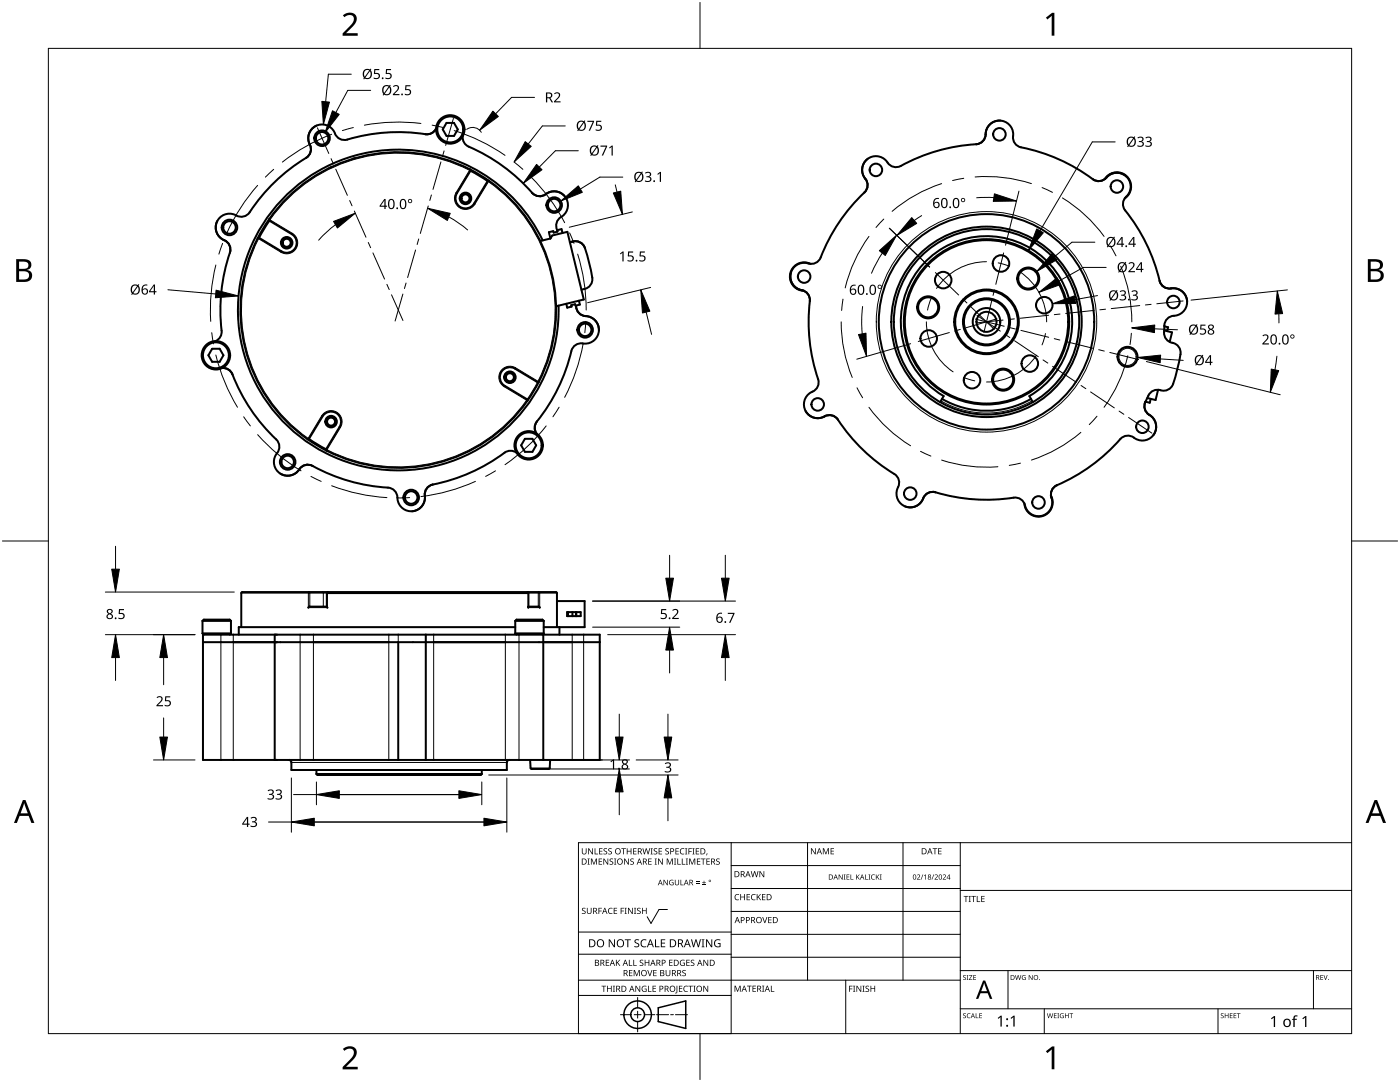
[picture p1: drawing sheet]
<svg xmlns="http://www.w3.org/2000/svg" width="279mm" height="216mm" viewBox="0 0 279 216" stroke-linecap="round" stroke-linejoin="round" font-family="sans-serif">
<g fill="none" stroke="#000" stroke-width=".4">
<path d="M61.8 28.9a2 2 0 0 1-.7 2.6 36.8 36.8 0 0 0-11.6 11.2 2.12 2.12 0 0 1-2.7 .1 2.75 2.75 0 0 0-3.5 1.5 2.75 2.75 0 0 0 1.4 3.6M63.2 25.1a2.75 2.75 0 0 0-1.4 3.8M66.2 33.3l-.5 .2M70.8 31.6l-.4 .1M87 25.7a2 2 0 0 1-2.1 1.1 36.8 36.8 0 0 0-16.1 1.1 2.12 2.12 0 0 1-2.1-1.6 2.75 2.75 0 0 0-3.7-1.2 2.75 2.75 0 0 0-1.2 3.8M89.1 24.5h1.5l.8 1.3-.8 1.3h-1.5l-.7-1.3zM92.3 27.2a2 2 0 0 0 1.2 2.1 36.8 36.8 0 0 1 13.1 9.5 2 2 0 0 0 2.3-.1M93.8 33.8a31.5 31.5 0 0 0-40.1 10M93.8 33.8l3.8 2.3M93.8 33.8l.1 .3M93.9 34.1l-2.7 4.5a2 2 0 0 0 .7 2.7 2 2 0 0 0 2.7-.7l2.7-4.5M93.9 34.1l3.4 2"/>
<path d="M97.6 36.1h-.3M97.6 36.1a31.5 31.5 0 0 1 9.9 40.1M108.9 38.7a2.75 2.75 0 0 1 3.7 .4M108.9 38.7a2.75 2.75 0 0 1 4 .7 2.75 2.75 0 0 1-.9 3.9 2 2 0 0 0-.8 2.6M172.7 35.7a2 2 0 0 1-.2 2.7 36.8 36.8 0 0 0-9 13.4 2.12 2.12 0 0 1-2.5 .7 2.75 2.75 0 0 0-3.2 2.2 2.75 2.75 0 0 0 2.2 3.2M173.2 31.7a2.75 2.75 0 0 0-.5 4M196.7 26.8a2 2 0 0 1-1.9 2 36.8 36.8 0 0 0-15.5 4.5 2.12 2.12 0 0 1-2.4-1.2 2.75 2.75 0 0 0-3.9-.3 2.75 2.75 0 0 0-.3 3.9M196.7 26.8a2.75 2.75 0 0 1 2.9-2.7 2.75 2.75 0 0 1 2.6 3.1 2 2 0 0 0 1.6 2.2 35.5 35.5 0 0 1 14.3 6.3M199.6 24.1a2.75 2.75 0 0 0-2.9 2.7M220.5 35.8a2.84 2.84 0 0 1 4.4-.6 2.84 2.84 0 0 1-.4 4.4M220.8 35.4a2 2 0 0 1-2.7 .3M220.8 35.4a2.75 2.75 0 0 1 4-.2 2.75 2.75 0 0 1 0 4 2 2 0 0 0-.3 2.8 35.5 35.5 0 0 1 6.9 14"/>
<path d="M224.8 35.2a2.75 2.75 0 0 0-4 .2M43.4 44.1a2.75 2.75 0 0 0 1.3 3.8M44.7 47.9a2 2 0 0 1 1.2 2.5 36.9 36.9 0 0 0-1.7 16.1 2 2 0 0 1-1.2 1.6M51.4 47.5a31.5 31.5 0 0 0 10 40.1M51.7 47.5h-.3M53.7 43.8l-2.3 3.7M53.7 43.8l.1 .2 4.4 2.7a2 2 0 0 1 .7 2.8 2 2 0 0 1-2.7 .7l-4.5-2.7M53.8 44l-2.1 3.5M108.3 48a32 32 0 0 0-52.5-7.7 32 32 0 0 0 12.5 51.6 32 32 0 0 0 43.2-30.9M109.8 47.6l.4-.6 3-.7 3.3 13.5-5.5 1.3M109.8 47.6l-2 .5M112.3 46.5l-.2-.8-.9 .2 .1 .3-.8 .2-.1-.3-.9 .2 .3 1.3"/>
<path d="M114.2 48.2l-.5 .1M114.2 48.2a2.14 2.14 0 0 1 2.8 2l.9 3.7a3.7 3.7 0 0 1 0 3 2.37 2.37 0 0 1-1.7 .9l-.2 .1M114.2 48.2a2 2 0 0 1 2.5 1.2M157.8 54.6a2.75 2.75 0 0 0 2.2 3.3M160 57.9a2 2 0 0 1 1.6 2.2 36.8 36.8 0 0 0 1.8 16.1 2.12 2.12 0 0 1-1.6 2.1 2.75 2.75 0 0 0-1 3.8 2.75 2.75 0 0 0 3.8 1M161.8 52.7a2.84 2.84 0 0 0-4.1 1.8 2.84 2.84 0 0 0 2.7 3.5M231.4 56a2 2 0 0 0 2.3 1.6M233.7 57.6a2.75 2.75 0 0 1 3.2 2.6M233.7 57.6a2.75 2.75 0 0 1 3.2 2.4 2.75 2.75 0 0 1-2.6 3 2.17 2.17 0 0 0-1.9 2.6 2.3 2.3 0 0 0 2.1 3 2.21 2.21 0 0 1 1 2.9l-.9 3.6a3.7 3.7 0 0 1-1.5 2.6 2.6 2.6 0 0 1-2 .1 2.52 2.52 0 0 0-2.4 2.1l-.1 .3M42.3 69.6h1.5l.8 1.3-.8 1.3h-1.5l-.7-1.3zM44.4 73.4a2 2 0 0 1 2 1.3 36.8 36.8 0 0 0 9.1 13.4 2.12 2.12 0 0 1-.4 2.6 2.75 2.75 0 0 0 .8 3.8 2.75 2.75 0 0 0 3.8-.9M105.3 80a31.5 31.5 0 0 1-40.1 9.9"/>
<path d="M107.5 76.2l-2.2 3.8M107.5 76.2l-.2 .1-4.5-2.7a2 2 0 0 0-2.8 .6 2 2 0 0 0 .7 2.8l4.5 2.7 .1 .3M115 61.1a2 2 0 0 0 1.9 2M115.5 60l.2 .8-.8 .2-.1-.3-.8 .2 .1 .3-.9 .2-.2-.8M116.9 63.1a2.75 2.75 0 0 1 2.6 3 2.75 2.75 0 0 1-3.2 2.4 2 2 0 0 0-2.3 1.5 36.8 36.8 0 0 1-7.1 14.5 2 2 0 0 0 .2 2M116.9 63.1a2.75 2.75 0 0 1 2.6 2.8M183 61.3a2.2 2.2 0 0 1 3.2-2 2.2 2.2 0 0 1 .5 3.7 2.2 2.2 0 0 1-3.6-1.1l-.1-.6M188 79.6a17.7 17.7 0 0 0 17.8 0M229.7 79.6l-.2 .8-.9-.2M231.1 77.8l-.5 2-1.6-.4M232.3 65.9l1.6 .4-.5 1.9M232.4 65.1l.7 .2-.2 .8"/>
<path d="M59.7 93.6a2 2 0 0 1 2.7-.6 36.8 36.8 0 0 0 15.5 4.4 2.12 2.12 0 0 1 1.4 2.2 2.75 2.75 0 0 0 3.1 2.4 2.75 2.75 0 0 0 2.4-3.1M59.7 93.7a2.75 2.75 0 0 1-3.7 .8M61.4 87.6l3.8 2.3M61.7 87.6l3.4 2M61.7 87.6l2.7-4.5a2 2 0 0 1 2.7-.7 2 2 0 0 1 .7 2.8l-2.7 4.4 .1 .3M61.7 87.6h-.3M84.8 98.9a2.75 2.75 0 0 1-2.5 3.1M103.1 90.3a2 2 0 0 0-2.4 0 36.8 36.8 0 0 1-14.8 6.5 2 2 0 0 0-1.1 2.1M104.8 87.6h1.5l.7 1.3-.7 1.3h-1.5l-.8-1.3zM160.8 82a2.75 2.75 0 0 0 3.8 1.1M164.6 83.1a2 2 0 0 1 2.6 .6 36.8 36.8 0 0 0 11.7 11.2 2.12 2.12 0 0 1 .2 2.6 2.75 2.75 0 0 0 1.6 3.6 2.75 2.75 0 0 0 3.5-1.7M184.2 99.4a2.75 2.75 0 0 1-3.6 1.6"/>
<path d="M187.6 80.2l.7-1.2a17.1 17.1 0 0 1-4.5-25.8 17.1 17.1 0 0 1 26.2 0 17.1 17.1 0 0 1-4.6 25.8l.7 1.2M209.7 98.9a2.84 2.84 0 0 1-1.7 4.1 2.84 2.84 0 0 1-3.6-2.6M228.6 80.2a2 2 0 0 0 .8 2.6M229.4 82.8a2.75 2.75 0 0 1 .9 3.9 2.75 2.75 0 0 1-4 .6 2 2 0 0 0-2.7 .3 36.8 36.8 0 0 1-13.1 9.5 2.32 2.32 0 0 0-.5 2.8 2.8 2.8 0 0 1-2.6 3.1 2.8 2.8 0 0 1-3-2.6 2 2 0 0 0-2.1-1.1 36.8 36.8 0 0 1-16.1-1.2 2 2 0 0 0-2 1.3M229.4 82.8a2.75 2.75 0 0 1 .8 4.1M65.3 118.3h40.1M65.4 118.1l-.2 .2v2.8l.1 .1M105.3 118.1l.2 .2-.1 2.9M111.2 119.9h5.5v5.2h-8.2M40.4 126.4l.3 .2M40.4 123.9l.3-.3h5.1l.3 .3M40.4 123.9v2.5"/>
<path d="M40.4 126.4h5.7M40.4 123.9h5.7M40.5 126.6h79.2v25h-79.2zM40.5 128.1h79.2M46.1 126.4l-.3 .2M46.1 123.9v2.5M48.2 125.1v-6.8l.2-.2h62.6l.2 .2v6.8M54.8 126.6v25M61.5 121.2h.1M65.2 121h-3.4l-.3 .2M65.3 121.2h.1M79.5 128.1v23.5"/>
<path d="M85 126.6v25M102.8 126.4h5.7M102.8 123.9l.3-.3h5.2l.2 .3M102.8 123.9h5.7M102.8 126.4l.3 .2M102.8 123.9v2.5M102.8 125.1h-55.1v1.5M105.4 121h2l.3 .2M105.4 121.2h.1M107.7 121.2h.1M108.4 126.6v25M108.5 126.4l-.2 .2"/>
<path d="M108.5 123.9v2.5M111.7 125.1v1.5M113.2 122.1h2.7v.8h-2.7zM113.4 122.1v.8M114.2 122.1v.8M114.9 122.1v.8M115 122.1v.8M57.7 151.6l.4 .3 .1 .2v1.5h43v-1.5v-.2l.5-.3M63.2 153.6v.8M63.2 154.4l.2 .2h32.6l.2-.2M63.2 154.4h33M96.2 153.6v.8"/>
<path d="M105.8 151.6l.1 1.7 .2 .1h3.5l.2-1.8"/>
<circle cx="64.3" cy="27.6" r="1.25"/>
<circle cx="64.3" cy="27.6" r="1.55"/>
<circle cx="89.9" cy="25.8" r="2.84"/>
<circle cx="89.9" cy="25.8" r="2.59"/>
<circle cx="92.9" cy="39.6" r="1"/>
<circle cx="92.9" cy="39.6" r=".8"/>
<circle cx="92.9" cy="39.6" r="1.15"/>
<circle cx="174.8" cy="33.9" r="1.25"/>
<circle cx="199.5" cy="26.8" r="1.25"/>
<circle cx="222.9" cy="37.2" r="1.25"/>
<circle cx="45.8" cy="45.4" r="1.25"/>
<circle cx="45.8" cy="45.4" r="1.55"/>
<circle cx="57.2" cy="48.4" r="1"/>
<circle cx="57.2" cy="48.4" r=".8"/>
<circle cx="57.2" cy="48.4" r="1.15"/>
<circle cx="110.6" cy="40.9" r="1.25"/>
<circle cx="110.6" cy="40.9" r="1.55"/>
<circle cx="160.5" cy="55.2" r="1.25"/>
<circle cx="188.2" cy="55.9" r="1.65"/>
<circle cx="199.8" cy="52.6" r="1.65"/>
<circle cx="205.2" cy="55.6" r="2"/>
<circle cx="205.2" cy="55.6" r="2.2"/>
<circle cx="43.1" cy="70.9" r="2.84"/>
<circle cx="43.1" cy="70.9" r="2.59"/>
<circle cx="101.8" cy="75.3" r="1"/>
<circle cx="101.8" cy="75.3" r=".8"/>
<circle cx="101.8" cy="75.3" r="1.15"/>
<circle cx="116.8" cy="65.8" r="1.25"/>
<circle cx="116.8" cy="65.8" r="1.55"/>
<circle cx="185.2" cy="61.3" r="2"/>
<circle cx="185.3" cy="67.5" r="1.65"/>
<circle cx="194" cy="75.9" r="1.65"/>
<circle cx="196.9" cy="64.2" r="21.5"/>
<circle cx="196.9" cy="64.2" r="16.5"/>
<circle cx="196.9" cy="64.2" r="16.3"/>
<circle cx="196.9" cy="64.2" r="2.75"/>
<circle cx="196.9" cy="64.2" r="2"/>
<circle cx="196.9" cy="64.2" r="4.5"/>
<circle cx="196.9" cy="64.2" r="6.3"/>
<circle cx="196.9" cy="64.2" r="4.7"/>
<circle cx="196.9" cy="64.2" r="6.5"/>
<circle cx="196.9" cy="64.2" r="18.5"/>
<circle cx="196.9" cy="64.2" r="19"/>
<circle cx="200.2" cy="75.8" r="2.2"/>
<circle cx="200.2" cy="75.8" r="2"/>
<circle cx="205.5" cy="72.5" r="1.65"/>
<circle cx="208.4" cy="60.9" r="1.65"/>
<circle cx="225" cy="71.2" r="2"/>
<circle cx="234.2" cy="60.3" r="1.25"/>
<circle cx="57.4" cy="92.2" r="1.55"/>
<circle cx="57.4" cy="92.2" r="1.25"/>
<circle cx="66.1" cy="84.1" r=".8"/>
<circle cx="66.1" cy="84.1" r="1.15"/>
<circle cx="66.1" cy="84.1" r="1"/>
<circle cx="82.1" cy="99.3" r="1.55"/>
<circle cx="82.1" cy="99.3" r="1.25"/>
<circle cx="105.5" cy="88.9" r="2.84"/>
<circle cx="105.5" cy="88.9" r="2.59"/>
<circle cx="163.2" cy="80.7" r="1.25"/>
<circle cx="181.7" cy="98.5" r="1.25"/>
<circle cx="228" cy="85.2" r="1.25"/>
<circle cx="207.3" cy="100.3" r="1.25"/>
</g>
<g fill="none" stroke="#000" stroke-width=".2">
<path d="M91 38.5a2.2 2.2 0 0 0 .8 3 2.2 2.2 0 0 0 3-.8M91 38.5l.2 .1M93.7 34a31.3 31.3 0 0 0-39.8 9.9M93.7 34l-2.7 4.5M93.7 34l.2 .1M93.8 33.8l-.1 .2M97.3 36.1l.2 .2M97.5 36.3a31.3 31.3 0 0 1 9.9 39.8M97.5 36.3l-2.7 4.4M97.6 36.1l-.1 .2M51.4 47.5l.2 .1M51.6 47.6l4.5 2.7"/>
<path d="M51.6 47.6a31.3 31.3 0 0 0 9.9 39.9M51.7 47.5l-.1 .1M53.7 43.8l.2 .1M53.9 43.9l4.4 2.7M53.9 43.9l-.1 .1M56.2 50.2l-.1 .1M58.3 46.6a2.2 2.2 0 0 1 .8 3 2.2 2.2 0 0 1-3 .7M58.3 46.6l-.1 .1M94.6 40.6l.2 .1M100.6 77.2l4.5 2.7M100.7 77l-.1 .2M102.9 73.4a2.2 2.2 0 0 0-3 .7 2.2 2.2 0 0 0 .7 3.1"/>
<path d="M102.9 73.4l4.5 2.7M102.9 73.4l-.1 .2M105.1 79.9a31.3 31.3 0 0 1-39.8 9.8M105.1 79.9l.2 .1M107.3 76.3l-2.2 3.6M107.4 76.1l-.1 .2M107.4 76.1l.1 .1M187.8 80a18.2 18.2 0 0 0 18.2 0M61.5 87.5l-.1 .1M61.5 87.5l.2 .1M64.2 83l-2.7 4.5M64.2 83l.2 .1"/>
<path d="M64.2 83a2.2 2.2 0 0 1 3-.8 2.2 2.2 0 0 1 .8 3.1M65.1 89.6l.2 .1M65.3 89.7l-.1 .2M67.8 85.2l.2 .1M68 85.3l-2.7 4.4M48.2 118.3h17.1M64.4 118.1l.1 .2v2.7M65.3 118.3v2.9h-3.8l.1-3 .2 .1v2.7M65.4 118.1l-.1 .2M105.3 118.1l.1 .2M105.4 118.3v2.9h2.3v-3l-.2-.1-.1 .2v2.7M105.4 118.3h5.8"/>
<path d="M44.1 126.6v25M46.6 126.6v25M59.9 126.6v25M62.5 126.6v25M77.6 126.6v25M79.5 126.6v1.5M86.5 126.6v25M100.9 126.6v25M103.6 126.6v25M114.2 126.6v25M116.5 126.6v25M58.2 152.1h43"/>
<path d="M105.9 153.3h3.8"/>
<circle cx="196.9" cy="64.2" r="22"/>
<circle cx="225" cy="71.2" r="1.71"/>
<circle cx="225" cy="71.2" r="1.91"/>
</g>
<path d="M9.7 9.7h260v196.5h-260z" fill="none" stroke="#000" stroke-width=".2"/>
<path d="M139.7 .5v9.2M.5 108h9.2M269.7 108h9.2M139.7 206.2v9.2" fill="none" stroke="#000" stroke-width=".2"/>
<g fill="#000">
<path d="M68.4 3.1a1.64 1.64 0 0 1 2.8 .4 2.52 2.52 0 0 1-1.2 2.2l-.9 .9h2.3v.5h-3v-.4l1.2-1.2a1.95 1.95 0 0 0 .9-2.2 1.23 1.23 0 0 0-1.8 .1zM208.7 3.5l1.3-.9h.4v4.5h-.5v-4l-.9 .8zM68.4 209.3a1.64 1.64 0 0 1 2.8 .4 2.52 2.52 0 0 1-1.2 2.2l-.9 1h2.3v.5h-3v-.5l1.2-1.2a1.95 1.95 0 0 0 .9-2.1 1.23 1.23 0 0 0-1.8 .1zM208.7 209.8l1.3-1h.4v4.6h-.5v-4l-.9 .7z"/>
<path d="M3.2 51.7h1.3a1.28 1.28 0 0 1 1.7 1.3 1.04 1.04 0 0 1-.8 .9 1.23 1.23 0 0 1 1 1.5 1.23 1.23 0 0 1-1.6 .9h-1.6zM3.8 54.1v1.7h.9a.86 .86 0 0 0 1.1-.9 .86 .86 0 0 0-1.1-.8zM3.8 52.2v1.4h.8a.78 .78 0 0 0 1.1-.7 .78 .78 0 0 0-1.1-.7z"/>
<path d="M273 51.7h1.3a1.28 1.28 0 0 1 1.7 1.3 1.04 1.04 0 0 1-.9 .9 1.23 1.23 0 0 1 1 1.5 1.23 1.23 0 0 1-1.5 .9h-1.6zM273.6 54.1v1.7h.9a.86 .86 0 0 0 1.1-.9 .86 .86 0 0 0-1.2-.8zM273.6 52.2v1.4h.8a.78 .78 0 0 0 1-.7 .78 .78 0 0 0-1.1-.7z"/>
<path d="M4.6 159.6h.5l1.8 4.6h-.6l-.6-1.4h-1.8l-.5 1.4h-.6zM4.8 160.2l-.7 2.1h1.4z"/>
<path d="M274.3 159.6h.5l1.8 4.6h-.6l-.5-1.4h-1.8l-.6 1.4h-.6zM274.6 160.2l-.7 2.1h1.4z"/>
</g>
<g fill="none" stroke="#000" stroke-width=".2">
<path d="M145.9 168.1v38.1h-30.5v-38.1h154.3M145.9 172.7h45.7M145.9 177.3h45.7M161.2 168.1v27.5M180.2 168.1v27.5M191.6 168.1v38.1M191.6 177.7h78.1M115.4 198.6h30.5M115.4 195.6h76.2M115.4 190.4h30.5M115.4 186h30.5M127.3 199v2.1"/>
<path d="M133.2 181.5h-1.7l-1.6 2.8-.7-1.4M145.9 181.9h45.7M145.9 186.4h45.7M145.9 191h45.7M168.8 195.6v10.6M191.6 193.7h78.1M201.2 193.7v7.6M262.1 193.7v7.6M123.8 202.5h2.1M126.6 202.5h1.3M127.3 201.8v1.4M127.3 203.8v2.1"/>
<path d="M128.6 202.5h2.1M131 202.5h2.4M133.8 202.5h.6M134.8 202.5h2.4M191.6 201.3h78.1M208.4 201.3v4.9M243.1 201.3v4.9"/>
</g>
<g fill="#000">
<path d="M116.1 169.3h.2v.8a.32 .32 0 0 0 .3 .3 .32 .32 0 0 0 .3-.3v-.8h.2v.8a.47 .47 0 0 1-.5 .4 .47 .47 0 0 1-.5-.5zM117.3 171.3h.4l-.1 .1v1l.1 .1h-.4l.1-.1v-1zM117.4 169.3h.2l.6 1v-1h.1v1.2h-.1l-.7-1v1h-.1zM117.9 171.3h.3l.3 1 .4-1h.2v1.2h-.1v-1l-.4 1h-.1l-.4-1v1h-.2zM118.7 169.3h.1v1h.6v.2h-.7zM119.5 171.3h.7v.1h-.6v.4h.5v.2h-.5v.4h.6v.1h-.7zM119.6 169.3h.6v.1h-.5v.4h.5v.1h-.5v.4h.5v.2h-.6zM120.5 169.4l.4-.1h.3l-.1 .1a.25 .25 0 0 0-.4-.1 .25 .25 0 0 0 0 .4 .4 .4 0 0 1 .5 .3 .4 .4 0 0 1-.3 .5 .4 .4 0 0 1-.5-.2h.2a.27 .27 0 0 0 .4-.1 .27 .27 0 0 0-.3-.3l-.2-.2zM120.4 171.3h.2l.6 1v-1h.2v1.2h-.2l-.6-1v1h-.2zM121.4 169.4l.5-.1h.2v.1a.25 .25 0 0 0-.4-.1 .25 .25 0 0 0 0 .4 .4 .4 0 0 1 .4 .3 .4 .4 0 0 1-.2 .5 .4 .4 0 0 1-.5-.2h.1a.27 .27 0 0 0 .5-.1 .27 .27 0 0 0-.4-.3l-.2-.2zM121.7 171.4l.4-.1 .3 .1-.1 .1a.25 .25 0 0 0-.4-.1 .25 .25 0 0 0 0 .4 .4 .4 0 0 1 .5 .3 .4 .4 0 0 1-.3 .5 .4 .4 0 0 1-.5-.3l.2 .1a.27 .27 0 0 0 .4-.2 .27 .27 0 0 0-.3-.3l-.2-.2zM122.5 171.3h.5l-.2 .1v1l.2 .1h-.5l.2-.1v-1z"/>
<path d="M124 169.3h.9v.1h-.4v1.1h-.1v-1.1h-.4zM124.6 171.3h.1l.7 1v-1h.1v1.2h-.2l-.6-1v1h-.1zM125.1 169.3h.1v.5h.7v-.5h.1v1.2h-.1v-.6h-.7v.6h-.1zM125.8 171.4l.5-.1 .2 .1v.1a.25 .25 0 0 0-.4-.1 .25 .25 0 0 0 0 .4 .4 .4 0 0 1 .4 .3 .4 .4 0 0 1-.2 .5 .4 .4 0 0 1-.5-.3l.1 .1a.27 .27 0 0 0 .5-.2 .27 .27 0 0 0-.4-.3l-.2-.2zM126.4 169.3h.6v.1h-.5v.4h.5v.1h-.5v.4h.5v.2h-.6zM128.2 169.3h.2l.2 1 .3-1h.2l.2 1 .3-1h.1l-.3 1.2h-.1l-.3-1.1-.3 1.1h-.2zM129.4 171.3h.6v.1h-.5v.4h.5v.2h-.5v.4h.5v.1h-.6zM129.8 169.3h.5l-.2 .1v1l.2 .1h-.5l.2-.1v-1zM130.7 171.3h.4l-.1 .1v1l.1 .1h-.4l.1-.1v-1zM130.5 169.4l.4-.1h.3l-.1 .1a.25 .25 0 0 0-.4-.1 .25 .25 0 0 0 0 .4 .4 .4 0 0 1 .5 .3 .4 .4 0 0 1-.3 .5 .4 .4 0 0 1-.5-.2h.2a.27 .27 0 0 0 .4-.1 .27 .27 0 0 0-.3-.3l-.2-.2zM131.4 169.3h.7v.1h-.5v.4h.5v.1h-.5v.4h.5v.2h-.7zM131.3 171.3h.2l.7 1-.1-1h.2v1.2h-.2l-.6-1v1h-.2z"/>
<path d="M132.4 175.6h.2l.6 .9v-.9h.1v1h-.2l-.6-.9v.9h-.1zM132.8 169.4l.4-.1h.3l-.1 .1a.25 .25 0 0 0-.3-.1 .25 .25 0 0 0 0 .4 .4 .4 0 0 1 .4 .3 .4 .4 0 0 1-.3 .5 .4 .4 0 0 1-.4-.2h.1a.27 .27 0 0 0 .5-.1 .27 .27 0 0 0-.4-.3l-.2-.2zM133.1 171.3h.2l.4 1 .4-1h.2v1.2h-.2v-1l-.4 1h-.1l-.4-1v1h-.1zM133.7 175.7l.5-.2 .2 .1v.1a.45 .45 0 0 0-.7 .4 .45 .45 0 0 0 .6 .4v-.3h-.2v-.1h.3v.5a.6 .6 0 0 1-.8-.1 .6 .6 0 0 1 .1-.8zM134.5 171.3h.4l-.1 .1v1l.1 .1h-.4l.2-.1v-1zM135.2 171.3h.1v1.1h.6v.1h-.7zM134.8 169.3h.7v.1h-.6v.4h.5v.1h-.5v.4h.6v.2h-.7zM134.7 175.6h.1v.7a.28 .28 0 0 0 .3 .2 .28 .28 0 0 0 .3-.2v-.7h.1v.7a.42 .42 0 0 1-.4 .4 .42 .42 0 0 1-.4-.4zM135.8 175.6h.1v.9h.5v.1h-.6zM136.1 171.3h.1v1.1h.6v.1h-.7zM135.8 169.4l.5-.2 .3 .1-.1 .1a.49 .49 0 0 0-.7 .5 .49 .49 0 0 0 .8 .4 .52 .52 0 0 1-.7 .1 .52 .52 0 0 1-.2-.6zM136.7 169.3h.5l-.2 .1v1l.2 .1h-.5l.2-.1v-1z"/>
<path d="M136.9 171.3h.4l-.1 .1v1l.1 .1h-.4l.1-.1v-1zM137.4 169.3h.7v.1h-.6v.4h.5v.2h-.5v.5h-.1zM137.5 171.3h.3l.3 1 .4-1h.3v1.2h-.2v-1l-.4 1h-.1l-.4-1v1h-.2zM138.2 169.3h.4l-.1 .1v1l.1 .1h-.4l.1-.1v-1zM138.9 176.2h.7v.1h-.7zM138.9 175.9h.7v.1h-.7zM138.9 169.3h.6v.1h-.5v.4h.5v.1h-.5v.4h.5v.2h-.6zM139.1 171.3h.7v.1h-.6v.4h.5v.2h-.5v.4h.6v.1h-.7zM140.1 176.5h.8v.1h-.8zM139.9 171.3h.9v.1h-.4v1.1h-.1v-1.1h-.4zM140.4 175.7h.2v.3h.3v.2h-.3v.3h-.2v-.3h-.3v-.2h.3zM141 170.3h.2l-.3 .4z"/>
<path d="M141 171.3h.7v.1h-.6v.4h.5v.2h-.5v.4h.6v.1h-.7zM143 171.4l.4-.1 .2 .1v.1a.25 .25 0 0 0-.4-.1 .25 .25 0 0 0 0 .4 .4 .4 0 0 1 .5 .3 .4 .4 0 0 1-.3 .5 .4 .4 0 0 1-.5-.3l.2 .1a.27 .27 0 0 0 .4-.2 .27 .27 0 0 0-.3-.3l-.3-.2zM146.8 178.6l.4-.2 .3 .1v.1a.49 .49 0 0 0-.7 .4 .49 .49 0 0 0 .7 .5 .52 .52 0 0 1-.7 0 .52 .52 0 0 1-.2-.6zM147.7 178.4h.2v.5h.6v-.5h.2v1.2h-.2v-.5h-.6v.5h-.2zM149 178.4h.7v.1h-.5v.4h.4v.2h-.4v.4h.5v.1h-.7zM150 178.6l.5-.2 .3 .1-.1 .1a.49 .49 0 0 0-.7 .4 .49 .49 0 0 0 .8 .5 .52 .52 0 0 1-.7 0 .52 .52 0 0 1-.2-.6zM149.8 173.8h.2l.2 1.1 .3-1.1h.2l.3 1.1 .2-1.1h.2l-.3 1.2h-.2l-.3-1-.3 1h-.1zM151 178.4h.2v.6l.5-.6h.2l-.5 .5 .5 .7h-.2l-.4-.6-.1 .6h-.2zM151.6 173.8h.1l.7 1v-1h.1v1.2h-.2l-.6-1v1h-.1zM152.1 178.4h.7v.1h-.6v.4h.5v.2h-.5v.4h.6v.1h-.7zM161.8 169.3h.2l.7 1v-1h.1v1.2h-.2l-.6-1v1h-.2zM164.2 169.3h.2l.4 .9 .4-.9h.2v1.2h-.1v-1.1l-.4 1.1h-.1l-.4-1.1v1.1h-.2z"/>
<path d="M165.8 169.3h.6v.1h-.5v.4h.5v.1h-.5v.4h.5v.2h-.6zM167.4 174.5h.1l.6 .8v-.8h.1v1h-.2l-.5-.8v.8h-.1zM168.4 174.5h.3l-.1 .1v.8l.1 .1h-.3l.1-.1v-.8zM168.9 174.5h.6v.1h-.4v.3h.4v.1h-.4v.4h.4v.1h-.6zM169.7 174.5h.2v.9h.4v.1h-.6zM170.9 174.5h.1v.5l.6-.5-.4 .4 .4 .6h-.1l-.4-.5-.1 .5h-.1zM172.7 174.5h.1v.9h.4v.1h-.5zM173.3 174.5h.4l-.1 .1v.8l.1 .1h-.4l.1-.1v-.8zM174 174.6l.4-.1h.2v.2a.41 .41 0 0 0-.6 .3 .41 .41 0 0 0 .6 .4 .48 .48 0 0 1-.7-.1 .48 .48 0 0 1 .1-.7zM174.8 174.5h.1v.5l.6-.5-.4 .4 .4 .6h-.1l-.4-.5-.1 .5h-.1zM175.6 174.5h.4l-.2 .1v.8l.2 .1h-.4l.1-.1v-.8zM183 174.6a.37 .37 0 0 1 .6 0 .37 .37 0 0 1-.2 .6l-.2 .2h.5v.1h-.7l.3-.4a.27 .27 0 0 0 .2-.3 .27 .27 0 0 0-.3-.2z"/>
<path d="M184.1 174.5h.2l-.4 1h-.1zM184.4 174.7l.4-.2v1h-.1v-.9l-.2 .2zM186.3 174.5h.1l-.4 1h-.1zM186.1 169.3h.9v.1h-.3v1.1h-.2v-1.1h-.4zM186.5 174.6a.37 .37 0 0 1 .6 0 .37 .37 0 0 1-.2 .6l-.2 .2h.5v.1h-.7l.3-.4a.27 .27 0 0 0 .3-.3 .27 .27 0 0 0-.4-.2zM187.2 169.3h.7v.1h-.5v.4h.5v.1h-.5v.4h.5v.2h-.7zM188.2 174.6a.37 .37 0 0 1 .6 0 .37 .37 0 0 1-.3 .6l-.2 .2h.5v.1h-.7l.3-.4a.27 .27 0 0 0 .3-.3 .27 .27 0 0 0-.4-.2zM192.3 178.8h.9v.1h-.3v1.1h-.2v-1.1h-.4zM193.3 178.8h.5l-.2 .1v1l.2 .1h-.5l.2-.1v-1zM193.8 178.8h1v.1h-.4v1.1h-.2v-1.1h-.4zM194.9 178.8h.2v1.1h.5v.1h-.7zM195.8 178.8h.7v.1h-.5v.4h.5v.1h-.5v.5h.5v.1h-.7z"/>
<path d="M116.2 181.3l.4-.2 .3 .1-.1 .1a.25 .25 0 0 0-.4-.1 .25 .25 0 0 0 0 .4 .4 .4 0 0 1 .5 .3 .4 .4 0 0 1-.3 .5 .4 .4 0 0 1-.5-.2h.2a.27 .27 0 0 0 .4-.1 .27 .27 0 0 0-.3-.3l-.2-.2zM117.1 181.1h.2v.8a.32 .32 0 0 0 .3 .3 .32 .32 0 0 0 .3-.3v-.8h.2v.8a.47 .47 0 0 1-.5 .5 .47 .47 0 0 1-.5-.5zM119.4 181.1h.7v.2h-.5v.4h.5v.1h-.5v.6h-.2zM120 196.7h1v.1h-.4v1.1h-.2v-1.1h-.4zM120.9 191.5h.7v.1h-.6v.4h.5v.2h-.5v.4h.6v.1h-.7zM121.5 181.3l.4-.2 .4 .1-.1 .1a.49 .49 0 0 0-.7 .5 .49 .49 0 0 0 .7 .4 .52 .52 0 0 1-.6 .1 .52 .52 0 0 1-.3-.6zM121.1 196.7h.2v.5h.6v-.5h.2v1.2h-.2v-.6h-.6v.6h-.2zM121.5 187.4h.2l.9 1.3v-1.3h.1v1.6h-.2l-.8-1.3v1.3h-.2zM122.3 196.7h.4l-.1 .1v1l.1 .1h-.4l.2-.1v-1zM122.5 181.1h.7v.2h-.6v.4h.5v.1h-.5v.4h.6v.2h-.7zM122.9 191.5h.2v.6l.5-.6h.2l-.5 .5 .5 .7h-.2l-.4-.6-.1 .6h-.2zM123.9 181.1h.6v.2h-.5v.4h.5v.1h-.5v.6h-.1z"/>
<path d="M124.7 181.1h.4l-.2 .2v.9l.2 .2h-.4l.1-.2v-.9zM124.7 187.4h1.2v.2h-.5v1.4h-.2v-1.4h-.5zM125.5 191.5h.2v1.1h.5v.1h-.7zM125.5 193.6h.7v.1h-.5v.4h.5v.1h-.5v.4h.5v.2h-.7zM125.3 181.1h.2l.7 1.1-.1-1.1h.2v1.3h-.2l-.6-1v1h-.2zM126.4 191.5h.1v1.1h.6v.1h-.7zM126.5 181.1h.5l-.2 .2v.9l.2 .2h-.5l.2-.2v-.9zM126.5 193.6h.2l.4 1 .4-1h.2v1.2h-.2v-1.1l-.4 1.1h-.1l-.4-1.1v1.1h-.1zM126.7 187.6l.3-.2 .6 .1-.2 .1a.33 .33 0 0 0-.6 .2 .33 .33 0 0 0 .4 .4 .47 .47 0 0 1 .4 .6 .47 .47 0 0 1-.7 .2h-.3v-.2h.2a.35 .35 0 0 0 .6-.2 .35 .35 0 0 0-.5-.4l-.3-.2zM126.8 196.7h.2l.6 1v-1h.2v1.2h-.2l-.7-1 .1 1h-.2zM127.2 181.3l.4-.2 .3 .1-.1 .1a.25 .25 0 0 0-.4-.1 .25 .25 0 0 0 0 .4 .4 .4 0 0 1 .5 .3 .4 .4 0 0 1-.3 .5 .4 .4 0 0 1-.5-.2h.2a.27 .27 0 0 0 .4-.1 .27 .27 0 0 0-.3-.3l-.2-.2zM127.7 191.6l.4-.1 .3 .1-.1 .1a.25 .25 0 0 0-.3-.1 .25 .25 0 0 0 0 .4 .4 .4 0 0 1 .4 .3 .4 .4 0 0 1-.3 .5 .4 .4 0 0 1-.4-.3l.1 .1a.27 .27 0 0 0 .5-.2 .27 .27 0 0 0-.4-.3l-.2-.2z"/>
<path d="M128 187.6l.6-.2 .4 .1-.1 .2a.63 .63 0 0 0-.9 .5 .63 .63 0 0 0 1 .6v.2a.83 .83 0 0 1-1.1-.3 .83 .83 0 0 1 .1-1.1zM128.2 196.8l.6-.1 .2 .1v.1a.5 .5 0 0 0-.8 .4 .5 .5 0 0 0 .7 .5v-.4h-.3v-.1h.4v.6a.66 .66 0 0 1-.8-.2 .66 .66 0 0 1 0-.9zM128.1 181.1h.2v.6h.6v-.6h.2v1.3h-.2v-.6h-.6v.6h-.2zM129.2 193.6h.1l.4 1 .3-1h.2l-.4 1.2h-.2zM129.3 196.7h.2v1.1h.5v.1h-.7zM128.7 191.5h.1v.5h.6v-.5h.2v1.2h-.2v-.5h-.6v.5h-.1zM130.7 187.4h.2v1.4h.7v.2h-.9zM130.2 196.7h.7v.1h-.5v.4h.5v.1h-.5v.5h.5v.1h-.7zM130.4 193.6h.6v.1h-.5v.4h.5v.1h-.5v.4h.5v.2h-.6zM131.9 187.4h.9v.2h-.7v.5h.6v.2h-.6v.5h.7v.2h-.9zM132.8 193.6h.2v.7a.32 .32 0 0 0 .3 .4 .32 .32 0 0 0 .3-.4v-.7h.2v.7a.47 .47 0 0 1-.5 .5 .47 .47 0 0 1-.5-.5zM133.5 191.5h.7v.1h-.5v.4h.5v.2h-.5v.4h.5v.1h-.7z"/>
<path d="M135 196.7h.2v1.3l-.1 .2h-.3l-.1-.1 .3-.2zM135.5 196.7h.7v.1h-.5v.4h.4v.1h-.4v.5h.5v.1h-.7zM135.8 191.7l.5-.2 .4 .1-.1 .1a.5 .5 0 0 0-.8 .4 .5 .5 0 0 0 .7 .5v-.4h-.2v-.1h.4v.6a.66 .66 0 0 1-.9-.1 .66 .66 0 0 1 0-.9zM136.2 193.7l.4-.2 .3 .1-.1 .1a.25 .25 0 0 0-.4-.1 .25 .25 0 0 0 0 .4 .4 .4 0 0 1 .5 .3 .4 .4 0 0 1-.3 .5 .4 .4 0 0 1-.5-.2h.2a.27 .27 0 0 0 .5-.1 .27 .27 0 0 0-.4-.3l-.2-.2zM136.5 196.8l.5-.1 .3 .1-.1 .1a.49 .49 0 0 0-.7 .4 .49 .49 0 0 0 .8 .4 .52 .52 0 0 1-.7 .1 .52 .52 0 0 1-.2-.6zM137 191.5h.6v.1h-.5v.4h.5v.2h-.5v.4h.5v.1h-.6zM137.4 196.7h.9v.1h-.4v1.1h-.1v-1.1h-.4zM137.9 191.6l.4-.1 .3 .1-.1 .1a.25 .25 0 0 0-.4-.1 .25 .25 0 0 0 0 .4 .4 .4 0 0 1 .5 .3 .4 .4 0 0 1-.3 .5 .4 .4 0 0 1-.5-.3l.2 .1a.27 .27 0 0 0 .4-.2 .27 .27 0 0 0-.3-.3l-.2-.2zM138.4 196.7h.4l-.1 .1v1l.1 .1h-.4l.1-.1v-1zM137.9 187.4h.2l.3 1.4 .4-1.4h.2l.4 1.4 .3-1.4h.2l-.4 1.6h-.2l-.4-1.3-.4 1.3h-.2zM140 187.4h.6l-.2 .2v1.3l.2 .1h-.6l.2-.1v-1.3zM140.4 196.7h.1l.7 1v-1h.1v1.2h-.1l-.7-1v1h-.1z"/>
<path d="M140.4 191.5h.2l.6 1v-1h.1v1.2h-.1l-.7-1v1h-.1zM140.9 187.4h.2l.9 1.3v-1.3h.1v1.6h-.2l-.8-1.3v1.3h-.2zM142.7 187.6l.7-.2 .4 .1-.1 .2a.65 .65 0 0 0-1 .5 .65 .65 0 0 0 .9 .6v-.4h-.3v-.2h.5v.7a.86 .86 0 0 1-1.1-.1 .86 .86 0 0 1 0-1.2zM146.6 196.7h.2l.4 1 .4-1h.2v1.2h-.1v-1.1l-.4 1.1h-.2l-.4-1.1v1.1h-.1zM149.1 196.7h.9v.1h-.4v1.1h-.1v-1.1h-.4zM150.2 196.7h.7v.1h-.6v.4h.5v.1h-.5v.5h.6v.1h-.7zM152.1 183h.2l.3 1 .4-1h.1l-.4 1.2h-.1zM152.1 196.7h.4l-.1 .1v1l.1 .1h-.4l.1-.1v-1zM153.8 196.7h.2v1.1h.5v.1h-.7zM153.3 183h.7v.1h-.5v.4h.5v.1h-.5v.5h.5v.1h-.7zM169.5 196.7h.6v.1h-.5v.5h.5v.1h-.5v.5h-.1zM170.2 196.7h.5l-.2 .1v1l.2 .1h-.5l.2-.1v-1z"/>
<path d="M170.9 196.7h.2l.6 1v-1h.2v1.2h-.2l-.6-1v1h-.2zM172.1 196.7h.5l-.2 .1v1l.2 .1h-.5l.2-.1v-1zM172.8 196.8l.4-.1h.2v.2a.25 .25 0 0 0-.4-.1 .25 .25 0 0 0 0 .4 .4 .4 0 0 1 .5 .3 .4 .4 0 0 1-.3 .4 .4 .4 0 0 1-.5-.2l.2 .1a.27 .27 0 0 0 .4-.2 .27 .27 0 0 0-.3-.3l-.3-.2zM173.7 196.7h.2v.5h.6v-.5h.2v1.2h-.2v-.6h-.6v.6h-.2zM192.2 194.7l.4-.1h.2l-.1 .1a.24 .24 0 0 0-.3 0 .24 .24 0 0 0-.1 .3 .24 .24 0 0 0 .4 .1 .31 .31 0 0 1 0 .4 .31 .31 0 0 1-.5-.1 .24 .24 0 0 0 .3 .1 .24 .24 0 0 0 .1-.3l-.4-.3zM192.9 194.6h.4l-.1 .1v.7l.1 .1h-.4l.1-.1v-.7zM193.4 194.6h.6l-.5 .8h.6v.1h-.7l.5-.8h-.5zM194.2 194.6h.6v.1h-.4v.3h.4v.1h-.4v.3h.4v.1h-.6zM202.6 194.6h.1l.2 .8 .2-.8h.2l.2 .8 .2-.8h.1l-.2 .9h-.2l-.2-.8-.2 .8h-.2zM204 194.7l.4-.1h.3l-.1 .1a.4 .4 0 0 0-.6 .4 .4 .4 0 0 0 .6 .3v-.3l-.2-.1h.3v.5a.53 .53 0 0 1-.7-.1 .53 .53 0 0 1 0-.7zM205.3 194.6h.1l.6 .8v-.8h.1v.9h-.2l-.5-.8v.8h-.1zM263.5 194.6h.6v.1h-.5v.3h.4v.1h-.4v.3h.5v.1h-.6z"/>
<path d="M264.1 194.6h.2l.2 .8 .3-.8h.2l-.4 .9h-.1zM192.2 202.3l.4-.1h.2l-.1 .1a.24 .24 0 0 0-.3 0 .24 .24 0 0 0-.1 .3 .24 .24 0 0 0 .4 .1 .31 .31 0 0 1 0 .5 .31 .31 0 0 1-.5-.2 .24 .24 0 0 0 .3 .1 .24 .24 0 0 0 .1-.3l-.4-.2zM193.1 202.3l.3-.1h.3l-.1 .1a.39 .39 0 0 0-.5 .4 .39 .39 0 0 0 .5 .3 .46 .46 0 0 1-.6 0 .46 .46 0 0 1 .1-.7zM194.7 202.2h.1v.8h.5v.2h-.6zM195.4 202.2h.6v.1h-.4v.3h.4v.1h-.4v.4h.4v.1h-.6zM199.1 203.1l.6-.4h.2v2.1h-.2v-1.9l-.5 .4zM201.7 203.1l.6-.4h.2v2.1h-.3v-1.9l-.4 .4zM209 202.2h.1l.2 .8 .2-.8h.1l.3 .8 .2-.8h.1l-.3 1h-.1l-.2-.9-.3 .9h-.1zM210.3 202.2h.6v.1h-.4v.3h.3v.1h-.3v.4h.4v.1h-.6zM211 202.2h.4l-.2 .1v.8l.2 .1h-.4l.1-.1v-.8zM211.6 202.3l.7-.1-.1 .1a.4 .4 0 0 0-.6 .4 .4 .4 0 0 0 .6 .3v-.2l-.2-.2h.3v.5a.53 .53 0 0 1-.7-.1 .53 .53 0 0 1 0-.7zM212.5 202.2h.2v.4h.5v-.4h.1v1h-.1v-.5h-.5v.5h-.2z"/>
<path d="M213.4 202.2h.8v.1h-.3v.9h-.2v-.9h-.3zM243.7 202.3l.3-.1h.2v.1a.24 .24 0 0 0-.3 0 .24 .24 0 0 0-.1 .3 .24 .24 0 0 0 .3 .1 .31 .31 0 0 1 0 .5 .31 .31 0 0 1-.5-.2 .24 .24 0 0 0 .4 .1 .24 .24 0 0 0 0-.3l-.3-.2zM244.4 202.2h.2v.4h.5v-.4h.1v1h-.1v-.5h-.5v.5h-.2zM245.4 202.2h.6v.1h-.4v.3h.4v.1h-.4v.4h.4v.1h-.6zM246.2 202.2h.5v.1h-.4v.3h.4v.1h-.4v.4h.4v.1h-.5zM246.8 202.2h.8v.1h-.3v.9h-.2v-.9h-.3zM253.7 203.2l.6-.5h.2v2.2h-.3v-1.9l-.4 .4zM258.2 202.7l.3-.1h.5l-.1 .3-.4-.1-.1 .2v.3h.4v.2h-.4v1.4h-.3v-1.4h-.3l.3-.2zM259.9 203.2l.6-.5h.2v2.2h-.2v-1.9l-.5 .4z"/>
<path d="M116.1 171.3h.4a.61 .61 0 0 1 .6 .6 .61 .61 0 0 1-.6 .6h-.4zM116.3 171.4v1h.1a.48 .48 0 0 0 .5-.5 .48 .48 0 0 0-.4-.5z"/>
<path d="M122.7 169.9a.61 .61 0 0 1 1.2 0 .61 .61 0 0 1-1.2 0zM122.9 169.9a.45 .45 0 0 0 .9 0 .45 .45 0 0 0-.9 0z"/>
<path d="M123.1 171.9a.61 .61 0 0 1 1.2 0 .61 .61 0 0 1-1.2 0zM123.3 171.9a.45 .45 0 0 0 .9 0 .45 .45 0 0 0-.9 0z"/>
<path d="M127.3 169.3h.3a.35 .35 0 0 1 .5 .2 .35 .35 0 0 1-.3 .4l.4 .6h-.2l-.3-.5h-.3v.5h-.1zM127.4 169.4v.4h.2a.23 .23 0 0 0 .3-.2 .23 .23 0 0 0-.3-.2z"/>
<path d="M127.5 171.3h.2l.4 1.2h-.1l-.2-.4h-.4l-.2 .4h-.1zM127.6 171.5l-.2 .5h.4z"/>
<path d="M128.3 171.3h.3a.35 .35 0 0 1 .5 .2 .35 .35 0 0 1-.3 .5l.4 .5h-.2l-.3-.5h-.2v.5h-.2zM128.5 171.4v.5h.1a.23 .23 0 0 0 .3-.2 .23 .23 0 0 0-.3-.3z"/>
<path d="M131.7 175.5h.1l.5 1.1h-.2l-.1-.3h-.4l-.2 .3h-.1zM131.8 175.7l-.2 .5h.3z"/>
<path d="M133.8 169.3h.3a.41 .41 0 0 1 .4 .5 .41 .41 0 0 1-.6 .2v.5h-.1zM133.9 169.4v.5a.29 .29 0 0 0 .5-.3 .29 .29 0 0 0-.5-.2z"/>
<path d="M136.9 175.5h.1l.4 1.1h-.1l-.1-.3h-.5l-.1 .3h-.1zM137 175.7l-.2 .5h.3z"/>
<path d="M137.6 175.6h.3a.31 .31 0 0 1 .4 .2 .31 .31 0 0 1-.2 .4l.3 .4h-.2l-.3-.4h-.2v.4h-.1zM137.7 175.7v.4h.2a.21 .21 0 0 0 .2-.2 .21 .21 0 0 0-.2-.2z"/>
<path d="M139.8 169.3h.4a.61 .61 0 0 1 .6 .6 .61 .61 0 0 1-.7 .6h-.3zM140 169.4v.9h.1a.48 .48 0 0 0 .5-.4 .48 .48 0 0 0-.4-.5z"/>
<path d="M141.4 175.8a.25 .25 0 0 1 .5 0 .25 .25 0 0 1-.5 0zM141.5 175.8a.15 .15 0 0 0 .3 0 .15 .15 0 0 0-.3 0z"/>
<path d="M141.9 171.3h.4a.35 .35 0 0 1 .4 .2 .35 .35 0 0 1-.2 .5l.3 .5h-.2l-.3-.5h-.2v.5h-.2zM142.1 171.4v.5h.2a.23 .23 0 0 0 .2-.2 .23 .23 0 0 0-.3-.3z"/>
<path d="M146.6 173.8h.4a.61 .61 0 0 1 .6 .6 .61 .61 0 0 1-.7 .6h-.3zM146.7 174v.9h.2a.48 .48 0 0 0 .5-.5 .48 .48 0 0 0-.5-.4z"/>
<path d="M147.8 173.8h.4a.35 .35 0 0 1 .4 .3 .35 .35 0 0 1-.2 .4l.3 .5h-.2l-.3-.5h-.2v.5h-.2zM148 174v.4h.2a.23 .23 0 0 0 .3-.2 .23 .23 0 0 0-.3-.2z"/>
<path d="M149.2 173.8h.1l.5 1.2h-.1l-.2-.3h-.5l-.1 .3h-.2zM149.3 174l-.2 .5h.4z"/>
<path d="M153 178.4h.4a.61 .61 0 0 1 .6 .6 .61 .61 0 0 1-.6 .6h-.4zM153.2 178.5v1h.1a.48 .48 0 0 0 .5-.5 .48 .48 0 0 0-.4-.5z"/>
<path d="M163.4 169.2h.2l.5 1.3h-.2l-.2-.4h-.4l-.2 .4h-.1zM163.5 169.4l-.2 .6h.4z"/>
<path d="M165.4 174.5h.3a.51 .51 0 0 1 .5 .5 .51 .51 0 0 1-.5 .5h-.3zM165.5 174.6v.8h.4l.2-.3v-.3z"/>
<path d="M166.7 174.5h.1l.4 1h-.1l-.1-.3h-.4l-.1 .3h-.2zM166.8 174.6l-.2 .5h.3z"/>
<path d="M172 174.5h.1l.4 1h-.1l-.1-.3h-.4l-.2 .3h-.1zM172.1 174.6l-.2 .5h.3z"/>
<path d="M182.3 174.6h.4l.2 .5a.38 .38 0 0 1-.5 .4 .38 .38 0 0 1-.2-.6zM182.4 174.6v.1a.39 .39 0 0 0-.1 .4 .39 .39 0 0 0 .3 .3 .4 .4 0 0 0 .2-.5 .4 .4 0 0 0-.4-.3z"/>
<path d="M184 169.3h.3a.61 .61 0 0 1 .6 .6 .61 .61 0 0 1-.6 .6h-.3zM184.1 169.4v.9h.2a.48 .48 0 0 0 .5-.4 .48 .48 0 0 0-.5-.5z"/>
<path d="M185.2 174.6a.29 .29 0 0 1 .5-.1 .29 .29 0 0 1-.1 .5 .29 .29 0 0 1 .1 .4 .29 .29 0 0 1-.4 0 .29 .29 0 0 1 .1-.4l-.2-.2zM185.3 175.2a.2 .2 0 0 0 .4 0 .2 .2 0 0 0-.4 0zM185.3 174.8a.2 .2 0 0 0 .4 0 .2 .2 0 0 0-.4 0z"/>
<path d="M185.5 169.2h.1l.5 1.3h-.1l-.2-.4h-.5l-.1 .4h-.2zM185.6 169.4l-.2 .6h.4z"/>
<path d="M187.5 174.6h.4l.1 .5a.38 .38 0 0 1-.4 .4 .38 .38 0 0 1-.3-.6zM187.5 174.6v.1a.39 .39 0 0 0-.1 .4 .39 .39 0 0 0 .4 .3 .4 .4 0 0 0 .1-.5 .4 .4 0 0 0-.4-.3z"/>
<path d="M189.4 174.5h.1v.7h.2l-.2 .3h-.1v-.2h-.5zM189.4 174.6l-.4 .6h.4z"/>
<path d="M118.4 181.1h.3a.35 .35 0 0 1 .4 .3 .35 .35 0 0 1-.2 .4l.3 .6h-.1l-.3-.5h-.3v.5h-.1zM118.5 181.3v.4h.2a.23 .23 0 0 0 .3-.2 .23 .23 0 0 0-.3-.2z"/>
<path d="M118.7 191.5h.4a.31 .31 0 0 1 .4 .2 .31 .31 0 0 1-.2 .4 .33 .33 0 0 1 .3 .4 .33 .33 0 0 1-.4 .2h-.5zM118.9 192.2v.4h.2a.23 .23 0 0 0 .3-.2 .23 .23 0 0 0-.3-.2zM118.9 191.6v.4h.2a.21 .21 0 0 0 .3-.2 .21 .21 0 0 0-.3-.2z"/>
<path d="M117.6 187.4h.5a.79 .79 0 0 1 .7 .8 .79 .79 0 0 1-.8 .8h-.4zM117.8 187.6v1.2h.2a.62 .62 0 0 0 .6-.6 .62 .62 0 0 0-.6-.6z"/>
<path d="M119.8 191.5h.4a.35 .35 0 0 1 .4 .3 .35 .35 0 0 1-.2 .4l.3 .5h-.2l-.3-.5h-.2v.5h-.2zM120 191.6v.5h.2a.23 .23 0 0 0 .3-.2 .23 .23 0 0 0-.3-.3z"/>
<path d="M119.3 187.6a.77 .77 0 0 1 1.1 .1 .77 .77 0 0 1-.2 1.1 .77 .77 0 0 1-1-.2l-.1-.6zM119.5 187.7a.63 .63 0 0 0-.2 .8 .63 .63 0 0 0 .8 .3 .63 .63 0 0 0 .2-.9 .63 .63 0 0 0-.8-.2z"/>
<path d="M120.6 181.1h.2l.4 1.3h-.1l-.2-.4h-.4l-.2 .4h-.1zM120.7 181.3l-.2 .6h.4z"/>
<path d="M122.1 191.5h.2l.5 1.2h-.2l-.1-.3h-.5l-.2 .3h-.1zM122.2 191.7l-.2 .5h.4z"/>
<path d="M123 196.7h.3a.35 .35 0 0 1 .4 .2 .35 .35 0 0 1-.2 .5l.3 .5h-.1l-.3-.5h-.3v.5h-.1zM123.1 196.8v.5h.2a.23 .23 0 0 0 .3-.3 .23 .23 0 0 0-.3-.2z"/>
<path d="M123.3 187.6a.77 .77 0 0 1 1.1 .1 .77 .77 0 0 1-.2 1.1 .77 .77 0 0 1-1.1-.2v-.6zM123.5 187.7a.63 .63 0 0 0-.2 .8 .63 .63 0 0 0 .8 .3 .63 .63 0 0 0 .2-.9 .63 .63 0 0 0-.8-.2z"/>
<path d="M124.5 193.6h.3a.35 .35 0 0 1 .4 .2 .35 .35 0 0 1-.2 .4l.3 .6h-.1l-.3-.5h-.3v.5h-.1zM124.6 193.7v.4h.2a.23 .23 0 0 0 .3-.2 .23 .23 0 0 0-.3-.2z"/>
<path d="M124 196.7h.4a.61 .61 0 0 1 .6 .6 .61 .61 0 0 1-.6 .6h-.4zM124.2 196.8v1h.2a.48 .48 0 0 0 .5-.5 .48 .48 0 0 0-.5-.5z"/>
<path d="M124.7 191.5h.2l.4 1.2h-.1l-.2-.3h-.4l-.2 .3h-.1zM124.8 191.7l-.2 .5h.4z"/>
<path d="M126 196.7h.2l.4 1.2h-.1l-.2-.4h-.4l-.2 .4h-.1zM126.1 196.8l-.2 .6h.4z"/>
<path d="M127.9 194.2a.61 .61 0 0 1 1.2 0 .61 .61 0 0 1-1.2 0zM128.1 194.2a.45 .45 0 0 0 .9 0 .45 .45 0 0 0-.9 0z"/>
<path d="M129.7 187.4h.2l.6 1.6h-.2l-.2-.5h-.6l-.2 .5h-.2zM129.8 187.6l-.3 .7h.5z"/>
<path d="M130.2 191.5h.2l.4 1.2h-.1l-.2-.3h-.4l-.2 .3h-.1zM130.3 191.7l-.2 .5h.4z"/>
<path d="M131 191.5h.3a.35 .35 0 0 1 .5 .3 .35 .35 0 0 1-.3 .4l.4 .5h-.2l-.3-.5h-.2v.5h-.2zM131.2 191.6v.5h.1a.23 .23 0 0 0 .3-.2 .23 .23 0 0 0-.3-.3z"/>
<path d="M131.8 193.6h.3a.31 .31 0 0 1 .4 .1 .31 .31 0 0 1-.2 .4 .33 .33 0 0 1 .3 .4 .33 .33 0 0 1-.4 .3h-.4zM131.9 194.2v.4h.3a.23 .23 0 0 0 .2-.2 .23 .23 0 0 0-.3-.2zM131.9 193.7v.4h.2a.21 .21 0 0 0 .3-.2 .21 .21 0 0 0-.3-.2z"/>
<path d="M131.6 196.7h.3a.41 .41 0 0 1 .5 .5 .41 .41 0 0 1-.6 .2v.5h-.2zM131.8 196.8v.5a.29 .29 0 0 0 .4-.2 .29 .29 0 0 0-.4-.3z"/>
<path d="M132.6 196.7h.4a.35 .35 0 0 1 .4 .2 .35 .35 0 0 1-.2 .5l.3 .5h-.2l-.3-.5h-.2v.5h-.2zM132.8 196.8v.5h.2a.23 .23 0 0 0 .3-.3 .23 .23 0 0 0-.3-.2z"/>
<path d="M132.1 191.5h.3a.41 .41 0 0 1 .4 .5 .41 .41 0 0 1-.6 .3v.4h-.1zM132.2 191.6v.5a.29 .29 0 0 0 .5-.2 .29 .29 0 0 0-.5-.3z"/>
<path d="M134.1 193.6h.3a.35 .35 0 0 1 .5 .2 .35 .35 0 0 1-.3 .4l.4 .6h-.2l-.3-.5h-.2v.5h-.2zM134.3 193.7v.4h.1a.23 .23 0 0 0 .3-.2 .23 .23 0 0 0-.3-.2z"/>
<path d="M133.6 197.3a.61 .61 0 0 1 1.2 0 .61 .61 0 0 1-1.2 0zM133.8 197.3a.45 .45 0 0 0 .9 0 .45 .45 0 0 0-.9 0z"/>
<path d="M133.7 187.4h.5a.79 .79 0 0 1 .7 .8 .79 .79 0 0 1-.8 .8h-.4zM133.9 187.6v1.2h.2a.62 .62 0 0 0 .6-.6 .62 .62 0 0 0-.6-.6z"/>
<path d="M135.2 193.6h.3a.35 .35 0 0 1 .4 .2 .35 .35 0 0 1-.2 .4l.3 .6h-.2l-.2-.5h-.3v.5h-.1zM135.3 193.7v.4h.2a.23 .23 0 0 0 .3-.2 .23 .23 0 0 0-.3-.2z"/>
<path d="M134.5 191.5h.4a.61 .61 0 0 1 .6 .6 .61 .61 0 0 1-.7 .6h-.3zM134.6 191.6v1h.2a.48 .48 0 0 0 .5-.5 .48 .48 0 0 0-.5-.5z"/>
<path d="M135.3 187.4h.4a.45 .45 0 0 1 .6 .3 .45 .45 0 0 1-.3 .6l.4 .7h-.2l-.4-.6h-.3v.6h-.2zM135.5 187.6v.6h.2a.3 .3 0 0 0 .4-.3 .3 .3 0 0 0-.4-.3z"/>
<path d="M137.1 187.4h.2l.6 1.6h-.2l-.2-.5h-.7l-.1 .5h-.2zM137.2 187.6l-.3 .7h.5z"/>
<path d="M139.6 191.5h.1l.5 1.2h-.2l-.1-.3h-.5l-.1 .3h-.2zM139.7 191.7l-.2 .5h.4z"/>
<path d="M138.9 197.3a.61 .61 0 0 1 1.2 0 .61 .61 0 0 1-1.2 0zM139.1 197.3a.45 .45 0 0 0 .9 0 .45 .45 0 0 0-.9 0z"/>
<path d="M141.7 191.5h.3a.61 .61 0 0 1 .6 .6 .61 .61 0 0 1-.6 .6h-.3zM141.8 191.6v1h.2a.48 .48 0 0 0 .5-.5 .48 .48 0 0 0-.5-.5z"/>
<path d="M147.1 183h.1l.5 1.2h-.2l-.1-.4h-.5l-.2 .4h-.1zM147.1 183.1l-.2 .6h.4z"/>
<path d="M147.8 183h.4a.41 .41 0 0 1 .4 .5 .41 .41 0 0 1-.6 .2v.5h-.2zM148 183.1v.5a.29 .29 0 0 0 .5-.2 .29 .29 0 0 0-.5-.3z"/>
<path d="M148.5 196.7h.1l.5 1.2h-.2l-.1-.4h-.5l-.2 .4h-.1zM148.5 196.8l-.2 .6h.4z"/>
<path d="M148.9 183h.3a.41 .41 0 0 1 .4 .5 .41 .41 0 0 1-.6 .2v.5h-.1zM149 183.1v.5a.29 .29 0 0 0 .5-.2 .29 .29 0 0 0-.5-.3z"/>
<path d="M149.9 183h.3a.35 .35 0 0 1 .5 .2 .35 .35 0 0 1-.3 .5l.4 .5h-.2l-.3-.5h-.2v.5h-.2zM150.1 183.1v.5h.1a.23 .23 0 0 0 .3-.3 .23 .23 0 0 0-.3-.2z"/>
<path d="M151.1 196.7h.4a.35 .35 0 0 1 .4 .2 .35 .35 0 0 1-.2 .5l.3 .5h-.2l-.3-.5h-.2v.5h-.2zM151.3 196.8v.5h.2a.23 .23 0 0 0 .2-.3 .23 .23 0 0 0-.2-.2z"/>
<path d="M150.8 183.6a.61 .61 0 0 1 1.2 0 .61 .61 0 0 1-1.2 0zM151.1 183.6a.45 .45 0 0 0 .9 0 .45 .45 0 0 0-.9 0z"/>
<path d="M153.1 196.7h.1l.5 1.2h-.2l-.1-.4h-.5l-.2 .4h-.1zM153.1 196.8l-.2 .6h.4z"/>
<path d="M154.3 183h.3a.61 .61 0 0 1 .6 .6 .61 .61 0 0 1-.6 .6h-.3zM154.4 183.1v1h.2a.48 .48 0 0 0 .5-.5 .48 .48 0 0 0-.5-.5z"/>
<path d="M196.2 195.7h.4l1.4 3.6h-.4l-.5-1.1h-1.4l-.5 1.1h-.4zM196.4 196.1l-.6 1.7h1.2z"/>
<path d="M201.7 194.6h.3a.49 .49 0 0 1 .5 .5 .49 .49 0 0 1-.5 .4h-.3zM201.8 194.7v.7h.4l.1-.2v-.3z"/>
<path d="M206.2 195.1a.5 .5 0 0 1 1 0 .5 .5 0 0 1-1 0zM206.4 195.1a.36 .36 0 0 0 .7 0 .36 .36 0 0 0-.7 0z"/>
<path d="M262.7 194.6h.2a.28 .28 0 0 1 .4 .1 .28 .28 0 0 1-.2 .4l.3 .4h-.2l-.2-.4h-.2v.4h-.1zM262.8 194.7v.3h.1a.19 .19 0 0 0 .3-.2 .19 .19 0 0 0-.3-.1z"/>
<path d="M194.1 202.2l.5 1-.3-.3h-.3l-.3 .3zM194.2 202.3l-.2 .4h.3z"/>
<path d="M256.3 203.5a.81 .81 0 0 1 1.2 .1 .81 .81 0 0 1-.2 1.1 .81 .81 0 0 1-1.1-.2l-.1-.6zM256.6 203.6a.6 .6 0 0 0-.2 .8 .6 .6 0 0 0 .8 .2l.1-.2a.56 .56 0 0 0 0-.7 .56 .56 0 0 0-.7-.1z"/>
<circle cx="207.5" cy="195.5" r=".09"/>
<circle cx="265.1" cy="195.5" r=".09"/>
<circle cx="201" cy="204.7" r=".2"/>
<circle cx="201" cy="203.4" r=".2"/>
</g>
<g fill="none" stroke="#000" stroke-width=".3">
<path d="M131.4 201.1l5.5-1.4v5.5l-5.5-1.4z"/>
<circle cx="127.3" cy="202.5" r="1.37"/>
<circle cx="127.3" cy="202.5" r="2.74"/>
</g>
<g fill="none" stroke="#000" stroke-width=".2">
<path d="M51.4 37a37.5 37.5 0 0 0-6.1 9.5M54.6 33.8l-1.6 1.5M63.3 25.5l2.3 5.1M66.1 31.7l.4 1M66.2 26.8a37.5 37.5 0 0 0-9.8 5.5M67 33.8l2.3 5.2M70.5 25.4l-2.2 .7M84 24.6a37.5 37.5 0 0 0-11.3 .4M86.1 38.9l-.3 1.1M86.2 25l2.3 .4M88 32.3l-1.6 5.5M88.6 30.1l-.3 1.1"/>
<path d="M90.5 23.6l-1.6 5.4M90.6 26.1a37.5 37.5 0 0 1 10.2 4.9M102.6 32.3l1.8 1.5M106 35.3a37.5 37.5 0 0 1 6.7 9.1M187.9 36.6a29 29 0 0 0-9.9 5.6M192.3 35.6l-2.2 .4M194.6 35.3a29 29 0 0 1 11.2 1.3M208 37.4l2 1M212 39.5a29 29 0 0 1 8.3 7.7M43.1 52.9a37.5 37.5 0 0 0-1 11.2M44.4 48.6l-.7 2.1M69.8 40l.5 1.1"/>
<path d="M70.7 42.1l2.3 5.2M73.5 48.4l.5 1M74.4 50.5l2.3 5.2M77.2 56.7l.5 1.1M78.1 58.8l2.3 5.1M80.4 58.7l-1.5 5.4M81 56.5l-.3 1.1M82.9 49.9l-1.5 5.5M83.6 47.7l-.4 1.1M85.5 41.1l-1.6 5.5M113.7 46.5l.8 2.1M115.3 50.7a37.5 37.5 0 0 1 1.7 11.2"/>
<path d="M168.2 59.7l-.2 2.2M173.4 47.2a29 29 0 0 0-4.7 10.3M176.4 43.7l-1.6 1.7M185.8 59.6l-.7 2.3M186.7 54.4l4.6 4.5M192.1 59.7l.9 .8M196.9 52.2a12 12 0 0 0-10 5.4M198.5 57.8l-.3 1.2M199.2 52.5l2.3 .6M200.3 50.5l-1.6 6.2M203.5 54.2a12 12 0 0 1 5.4 10M221.6 49.1l1.1 2"/>
<path d="M223.7 53.1a29 29 0 0 1 2.2 11.1M42.3 66.4l.3 2.2M43.1 70.8a37.5 37.5 0 0 0 4.3 10.5M116.4 68.6a37.5 37.5 0 0 1-3.7 10.7M116.9 64.1l-.2 2.3M167.9 64.2a29 29 0 0 0 2.2 11.1M171 77.4l1.2 2M184.9 64.2a12 12 0 0 0 5.3 10M189.5 66.4l-6.2 1.7M191.7 65.7l-1.1 .3M192.3 75.3l2.2 .7M193.8 61.2l4.6 4.5"/>
<path d="M194.7 63.7l5.7 1.4M195 62.9l4.6 3.2M197.9 60.1l-1.5 6.2M199 63.6l-6.2 1.8M200.2 63.9l-5.3 .5M200.6 66.7l.9 .7M201.5 65.4l1.1 .2M202.5 63.6l-1.2 .1M202.5 68l4.7 3.2M203.7 65.9l5.6 1.4M206.9 70.9a12 12 0 0 1-10 5.3M208.2 71.8l.9 .7"/>
<path d="M208.6 66.6l-.6 2.2M209.3 62.9l-5.7 .6M210.1 73.1l4.7 3.2M210.4 67.6l1.1 .3M211.5 62.7l-1.1 .1M212.6 68.1l5.6 1.4M215.8 76.9l.9 .7M217.6 78.2l4.8 3.2M218.4 61.9l-5.7 .6M219.3 69.8l1.1 .3M220.6 61.7l-1.1 .1M221.5 70.3l5.7 1.5"/>
<path d="M225.1 71a29 29 0 0 1-4.8 10.3M225.8 66.5l-.3 2.3M227.5 61l-5.7 .6M229.7 60.7l-1.1 .2M236.1 60.1l-5.2 .5M48.6 83.2l1.4 1.8M51.4 86.7a37.5 37.5 0 0 0 8.7 7.3M62.1 95.1l2 1M66.2 96.9a37.5 37.5 0 0 0 11 2.4M81.7 99.3l-2.2 .1M94.9 96.1a37.5 37.5 0 0 1-10.9 3M98.9 94l-2 1.1"/>
<path d="M109 85a37.5 37.5 0 0 1-8.2 7.7M111.6 81.3l-1.3 1.9M173.4 81.3a29 29 0 0 0 8.3 7.6M183.7 90.1l2.1 .9M187.9 91.8a29 29 0 0 0 11.3 1.3M203.6 92.4l-2.2 .5M215.7 86.3a29 29 0 0 1-9.9 5.5M218.9 83.1l-1.5 1.6M223.3 82l1 .7M225.2 83.3l4.7 3.1"/>
</g>
<g fill="none" stroke="#000" stroke-width=".2">
<path d="M70.1 14.8h-4.6l-.5 5.5M74 18h-4.6l-2.4 4.5M106.7 19.4h-4.6l-3.2 3.3M93.1 25.8a2 2 0 0 1 3 .6M112.8 25.1h-4.6l-2.8 3.6M115.4 30.1h-4.6l-3.2 3.2M122.8 36.9l.3 1.4M124.3 35.3h-4.6l-3.9 2.4M198.3 39.4l-3.4 .1M203.4 38.1l-2.7 10.8M222.6 28.3h-4.6l-10.4 17.8M33.5 57.8l9.6 .9"/>
<path d="M67 44.8l-2.1 1.7-1.3 1.4M89.6 43.3l1.6 1 2.1 1.6M126.2 42.3l-12.6 3M129.9 57.4l-12.6 3M176.1 50.5l-1 1.7-1.2 2.3M177.5 45.5l8 7.8M183.9 43l-1.4 1M218.5 48.3h-4.6l-3.5 3M219 59l-4.5 .8M220.8 53.4h-4.6l-4.9 2.7M256.9 57.8l-19.2 2.1M129 62.3l1 4.4"/>
<path d="M172.2 61.2a24.9 24.9 0 0 0-.1 5.4M181.7 68.6l-10.7 3.1M228.8 72.1l26.7 6.7M230.4 65.6l4.6 .2M231.6 71.6l4.5 .3M254.8 71.1l-.4 2.7M255.2 62.6v1.8M21 118.1h25.8M23.1 109v4.6M118.3 119.9h28.5M133.6 110.8v4.6M144.8 110.8v4.6"/>
<path d="M21 126.6h17.9M23.1 131.2v4.6M32.7 131.2v5.4M118.3 125.1h17.4M121.3 126.6h25.5M133.6 129.7v4.6M144.8 131.2v4.6M30.6 151.6h8.3M32.7 143.2v3.9M58.2 155.2v10.9M58.6 158.6h4.6M63.2 156v4.6"/>
<path d="M67.7 158.6h23.9M96.2 156v4.6M97.5 154.6h37.8M101.2 155.2v10.9M109.4 153.4h16.2M110 151.6h15.6M123.6 142.5v4.6M123.6 158v4.6M127 151.6h8.3M133.3 142.5v4.6M133.3 159.2v4.6M53.6 164h4.6"/>
<path d="M62.7 164h33.9"/>
</g>
<g fill="#000" stroke="#000" stroke-width=".2">
<path d="M64.2 20.2l1.5 .2-1.2 4.4zM66.4 22.1l1.3 .7-2.8 3.7zM98.4 22.2l1.1 1-3.8 2.8zM104.8 28.3l1.2 .9-3.4 3.1zM107.1 32.8l1.1 1.1-3.8 2.7zM111.9 40.1l3.5-3 .8 1.3zM122.4 38.5l1.5-.4 .3 4.7zM198.5 38.7l4.4 1.4-4.7 .1zM43.1 57.9l4.5 1.2-4.6 .3zM66.6 44.2l4.3-1.7-3.6 3zM85.3 41.5l4.6 1.1-.6 1.4zM175.5 50l3.4-3.1-2.2 4.1z"/>
<path d="M182 43.4l1 1.2-4 2.4zM206.9 45.7l1.3 .7-3 3.6zM209.9 50.7l1 1.1-4 2.4zM207.3 58.3l3.7-2.9 .7 1.4zM127.9 57.8l1.8 4.3-1.5 .4zM171.3 66.8l1.5-.3 .1 4.6zM210 60.6l4.4-1.6 .3 1.5zM225.9 65.4l4.6-.5-.1 1.5zM227 71.3l4.6-.4-.1 1.5zM254.9 58.1l1.1 4.5-1.5 .1zM253.7 73.6l1.5 .4-1.7 4.3zM22.3 113.6h1.5l-.7 4.5z"/>
<path d="M132.9 115.4h1.5l-.8 4.5zM144 115.4h1.5l-.7 4.5zM23.1 126.6l.7 4.6h-1.5zM32.7 126.6l.7 4.6h-1.5zM133.6 125.1l.8 4.6h-1.5zM144.8 126.6l.7 4.6h-1.5zM31.9 147.1h1.5l-.7 4.5zM63.2 158.6l4.5-.8v1.5zM91.6 157.8l4.6 .8-4.6 .7zM123.6 153.4l.7 4.6h-1.5zM122.8 147.1h1.5l-.7 4.5zM133.3 154.6l.8 4.6h-1.6z"/>
<path d="M132.5 147.1h1.6l-.8 4.5zM58.2 164l4.5-.7v1.5zM96.6 163.3l4.6 .7-4.6 .8z"/>
</g>
<g fill="#000">
<path d="M74.7 13.8h1v.2h-.8v.6a.68 .68 0 0 1 .9 .6 .68 .68 0 0 1-1 .6l-.2-.1v-.2h.2a.47 .47 0 0 0 .8-.3 .47 .47 0 0 0-.7-.4l-.3-.1zM77 13.8h1v.2h-.7l-.1 .6a.68 .68 0 0 1 1 .6 .68 .68 0 0 1-1.1 .6l-.2-.1v-.2h.3a.47 .47 0 0 0 .7-.3 .47 .47 0 0 0-.6-.4l-.3-.1zM78.4 17.2a.69 .69 0 0 1 1.1 0 .69 .69 0 0 1-.3 1l-.5 .6h1v.2h-1.3v-.2l.7-.7a.47 .47 0 0 0 .2-.8 .47 .47 0 0 0-.7 .1zM80.9 17h1v.2h-.8v.6a.68 .68 0 0 1 1 .7 .68 .68 0 0 1-1.1 .5l-.2-.1v-.2l.2 .1a.47 .47 0 0 0 .8-.3 .47 .47 0 0 0-.7-.5l-.3-.1zM110.6 18.6a.69 .69 0 0 1 1.1 0 .69 .69 0 0 1-.3 1.1l-.5 .5h1v.2h-1.3v-.2l.7-.7a.47 .47 0 0 0 .2-.7 .47 .47 0 0 0-.8 0zM117.2 24.1h1.4l-.8 2h-.3l.8-1.8h-1.1zM119 24.1h1v.2h-.8v.6a.68 .68 0 0 1 .9 .6 .68 .68 0 0 1-1 .6l-.2-.1v-.2l.2 .1a.47 .47 0 0 0 .8-.3 .47 .47 0 0 0-.7-.5l-.3-.1zM119.8 29h1.4l-.8 2h-.3l.8-1.7h-1.1zM121.6 29.5l.7-.5v2h-.2v-1.7l-.4 .3zM128.7 34.5a.65 .65 0 0 1 .8-.3 .65 .65 0 0 1 .4 .8l-.4 .2a.56 .56 0 0 1 .5 .8 .56 .56 0 0 1-.7 .3l-.6-.1v-.2l.4 .1a.41 .41 0 0 0 .7-.3 .41 .41 0 0 0-.6-.4h-.2v-.2a.41 .41 0 0 0 .6-.1 .41 .41 0 0 0-.1-.6l-.7 .2zM131.2 34.7l.7-.4v2h-.2v-1.7l-.4 .3zM227 27.5a.65 .65 0 0 1 .8-.3 .65 .65 0 0 1 .4 .8l-.4 .2a.56 .56 0 0 1 .5 .7 .56 .56 0 0 1-.8 .4l-.5-.1v-.2l.4 .1a.41 .41 0 0 0 .6-.3 .41 .41 0 0 0-.5-.4h-.2v-.3a.41 .41 0 0 0 .6 0 .41 .41 0 0 0-.1-.6l-.7 .1z"/>
<path d="M228.6 27.5a.65 .65 0 0 1 .8-.3 .65 .65 0 0 1 .4 .8l-.4 .2a.56 .56 0 0 1 .5 .7 .56 .56 0 0 1-.8 .4l-.5-.1v-.2l.4 .1a.41 .41 0 0 0 .6-.3 .41 .41 0 0 0-.5-.4h-.2v-.3a.41 .41 0 0 0 .6 0 .41 .41 0 0 0-.1-.6l-.7 .1zM123.7 50.6l.8-.4v2h-.3v-1.8l-.4 .4zM125.4 50.2h1v.2h-.8l-.1 .6a.68 .68 0 0 1 1 .6 .68 .68 0 0 1-1 .6l-.3-.1v-.2l.3 .1a.47 .47 0 0 0 .7-.4 .47 .47 0 0 0-.6-.4l-.3-.1zM127.7 50.2h1v.2h-.8v.6a.68 .68 0 0 1 .9 .6 .68 .68 0 0 1-1 .6l-.2-.1v-.2l.2 .1a.47 .47 0 0 0 .8-.4 .47 .47 0 0 0-.7-.4l-.3-.1zM223.5 58.1a.65 .65 0 0 1 .8-.2 .65 .65 0 0 1 .3 .8l-.3 .2a.56 .56 0 0 1 .5 .7 .56 .56 0 0 1-.8 .4l-.5-.1v-.3l.4 .1a.41 .41 0 0 0 .6-.3 .41 .41 0 0 0-.6-.4h-.1v-.2a.41 .41 0 0 0 .5-.1 .41 .41 0 0 0-.1-.6l-.6 .2zM225.2 52.5a.69 .69 0 0 1 1.1 0 .69 .69 0 0 1-.3 1.1l-.5 .5h1v.2h-1.3v-.2l.7-.7a.47 .47 0 0 0 .2-.8 .47 .47 0 0 0-.8 .1zM225.8 58.1a.65 .65 0 0 1 .8-.2 .65 .65 0 0 1 .4 .8l-.4 .2a.56 .56 0 0 1 .5 .7 .56 .56 0 0 1-.8 .4l-.5-.1v-.3l.4 .1a.41 .41 0 0 0 .6-.3 .41 .41 0 0 0-.5-.4h-.2v-.2a.41 .41 0 0 0 .6-.1 .41 .41 0 0 0-.1-.6l-.7 .2zM239.6 64.8h1v.2h-.8l-.1 .6a.68 .68 0 0 1 1 .6 .68 .68 0 0 1-1 .6l-.2-.1v-.3l.2 .1a.47 .47 0 0 0 .8-.3 .47 .47 0 0 0-.7-.4l-.3-.1zM251.9 66.9a.69 .69 0 0 1 1.2 0 .69 .69 0 0 1-.3 1.1l-.6 .5h1v.2h-1.3v-.2l.7-.7a.47 .47 0 0 0 .3-.7 .47 .47 0 0 0-.8 0zM23.7 121.5h1v.3h-.7l-.1 .5a.68 .68 0 0 1 1 .7 .68 .68 0 0 1-1.1 .5l-.2-.1v-.2l.3 .1a.47 .47 0 0 0 .7-.3 .47 .47 0 0 0-.6-.5h-.3zM33 138.9h1v.3h-.8l-.1 .5a.68 .68 0 0 1 1 .7 .68 .68 0 0 1-1 .5l-.2-.1v-.2l.2 .1a.47 .47 0 0 0 .8-.3 .47 .47 0 0 0-.7-.5h-.3zM132 121.5h1v.3h-.8l-.1 .5a.68 .68 0 0 1 1 .7 .68 .68 0 0 1-1 .5l-.3-.1v-.2l.3 .1a.47 .47 0 0 0 .7-.3 .47 .47 0 0 0-.6-.5h-.3z"/>
<path d="M134.2 121.7a.69 .69 0 0 1 1.1 0 .69 .69 0 0 1-.3 1.1l-.5 .5h1v.2h-1.4v-.2l.8-.7a.47 .47 0 0 0 .2-.8 .47 .47 0 0 0-.8 .1zM145.2 122.3h1.4l-.8 2h-.3l.8-1.8h-1.1zM31.2 139.1a.69 .69 0 0 1 1.2 0 .69 .69 0 0 1-.3 1.1l-.6 .5h1v.2h-1.3v-.2l.7-.7a.47 .47 0 0 0 .2-.8 .47 .47 0 0 0-.7 .1zM53.4 157.7a.65 .65 0 0 1 .8-.2 .65 .65 0 0 1 .4 .8l-.4 .2a.56 .56 0 0 1 .5 .7 .56 .56 0 0 1-.8 .4l-.5-.1v-.3l.4 .1a.41 .41 0 0 0 .6-.3 .41 .41 0 0 0-.5-.4h-.2v-.2a.41 .41 0 0 0 .6-.1 .41 .41 0 0 0-.1-.6l-.7 .2zM55 157.7a.65 .65 0 0 1 .8-.2 .65 .65 0 0 1 .4 .8l-.4 .2a.56 .56 0 0 1 .5 .7 .56 .56 0 0 1-.8 .4l-.5-.1v-.3l.4 .1a.41 .41 0 0 0 .6-.3 .41 .41 0 0 0-.5-.4h-.2v-.2a.41 .41 0 0 0 .6-.1 .41 .41 0 0 0-.1-.6l-.7 .2zM121.8 151.9l.8-.4v2h-.3v-1.7l-.4 .3zM132.7 152.3a.65 .65 0 0 1 .8-.2 .65 .65 0 0 1 .3 .7l-.3 .3a.56 .56 0 0 1 .5 .7 .56 .56 0 0 1-.8 .4l-.5-.2v-.2l.4 .1a.41 .41 0 0 0 .6-.3 .41 .41 0 0 0-.5-.4h-.2v-.2a.41 .41 0 0 0 .6-.1 .41 .41 0 0 0-.2-.6l-.6 .2zM50 163.2a.65 .65 0 0 1 .8-.2 .65 .65 0 0 1 .4 .7l-.4 .3a.56 .56 0 0 1 .5 .7 .56 .56 0 0 1-.8 .3l-.5-.1v-.2l.4 .1a.41 .41 0 0 0 .6-.3 .41 .41 0 0 0-.5-.4h-.2v-.2a.41 .41 0 0 0 .6-.1 .41 .41 0 0 0-.1-.6l-.7 .2z"/>
<path d="M72.6 14l.6-.3 .6 .2 .1-.2 .2 .1-.1 .2a1.03 1.03 0 0 1 .1 1.3 1.03 1.03 0 0 1-1.3 .4l-.1 .2-.2-.2 .1-.2a1.32 1.32 0 0 1 0-1.5zM73.8 14.2l-.9 1.3a.78 .78 0 0 0 1-.3 .78 .78 0 0 0-.1-1zM72.9 14.1l-.2 .5 .1 .7 .9-1.2-.5-.1z"/>
<path d="M76.5 17.2l.6-.2 .6 .1 .1-.2 .2 .1-.2 .2a1.03 1.03 0 0 1 .2 1.4 1.03 1.03 0 0 1-1.3 .3l-.2 .2-.1-.1 .1-.2a1.32 1.32 0 0 1 0-1.6zM77.7 17.4l-.9 1.3a.78 .78 0 0 0 1-.3 .78 .78 0 0 0-.1-1zM76.7 17.3l-.2 .5 .2 .7 .8-1.2-.4-.1z"/>
<path d="M109 18.4h.5a.57 .57 0 0 1 .7 .4 .57 .57 0 0 1-.4 .7l.6 .9h-.3l-.5-.8h-.4v.8h-.2zM109.2 18.7v.7h.3a.38 .38 0 0 0 .5-.4 .38 .38 0 0 0-.5-.3z"/>
<path d="M115.3 24.3l.6-.2 .6 .1 .1-.2 .2 .1-.1 .2a1.03 1.03 0 0 1 .1 1.4 1.03 1.03 0 0 1-1.3 .3l-.1 .2-.2-.1 .1-.2a1.32 1.32 0 0 1 0-1.6zM116.5 24.5l-.9 1.3a.78 .78 0 0 0 1-.3 .78 .78 0 0 0-.1-1zM115.6 24.4l-.2 .5 .1 .7 .9-1.2-.5-.1z"/>
<path d="M117.9 29.3l.6-.3 .6 .1 .1-.1 .2 .1-.1 .2a1.03 1.03 0 0 1 .1 1.3 1.03 1.03 0 0 1-1.3 .3l-.1 .2-.2-.1 .1-.2a1.32 1.32 0 0 1 0-1.5zM119.1 29.5l-.9 1.2a.78 .78 0 0 0 1-.2 .78 .78 0 0 0-.1-1zM118.2 29.4l-.2 .5 .1 .7 .9-1.3-.5-.1z"/>
<path d="M126.8 34.5l.6-.2 .6 .1 .1-.2 .2 .1-.1 .2a1.03 1.03 0 0 1 .1 1.4 1.03 1.03 0 0 1-1.3 .3l-.2 .2-.1-.1 .1-.2a1.32 1.32 0 0 1 0-1.6zM128 34.7l-.9 1.3a.78 .78 0 0 0 1-.3 .78 .78 0 0 0-.1-1zM127.1 34.7l-.3 .4 .2 .7 .9-1.2-.5-.1z"/>
<path d="M191.8 39.9a.43 .43 0 0 1 .8 0 .43 .43 0 0 1-.8 0zM191.9 39.9a.3 .3 0 0 0 .6 0 .3 .3 0 0 0-.6 0z"/>
<path d="M225.1 27.5l.6-.2 .6 .1 .1-.2 .2 .1-.2 .2a1.03 1.03 0 0 1 .2 1.4 1.03 1.03 0 0 1-1.3 .3l-.2 .2-.1-.1 .1-.3a1.32 1.32 0 0 1 0-1.5zM226.3 27.7l-.9 1.3a.78 .78 0 0 0 1-.3 .78 .78 0 0 0-.1-1zM225.3 27.6l-.2 .5 .1 .7 .9-1.2-.4-.1z"/>
<path d="M26.3 57l.6-.2 .6 .1 .1-.2 .2 .1-.1 .2a1.03 1.03 0 0 1 .1 1.4 1.03 1.03 0 0 1-1.3 .3l-.2 .2-.1-.1 .1-.3a1.32 1.32 0 0 1 0-1.5zM27.5 57.2l-.9 1.3a.78 .78 0 0 0 1-.3 .78 .78 0 0 0-.1-1zM26.6 57.1l-.2 .5 .1 .7 .9-1.2-.5-.1z"/>
<path d="M28.5 57l.3-.2a.34 .34 0 0 1 .6 .2 .67 .67 0 0 0-.9 .8 .64 .64 0 0 1 1 .1 .64 .64 0 0 1-.4 1 .64 .64 0 0 1-.8-.6v-.8zM28.5 58.2a.43 .43 0 0 0 .8 0 .43 .43 0 0 0-.8 0z"/>
<path d="M30.7 56.8h.2v1.3h.3v.2h-.3v.5h-.2v-.5h-1v-.2zM30.7 57l-.7 1.1h.7z"/>
<path d="M76.7 39.7h.3v1.3h.2v.3h-.2v.4h-.3v-.4h-.9v-.3zM76.7 40l-.7 1h.7z"/>
<path d="M77.7 39.8a.72 .72 0 0 1 .9 .1 .72 .72 0 0 1 .2 .8 .73 .73 0 0 1-.7 1 .73 .73 0 0 1-.7-1zM77.8 40a1.09 1.09 0 0 0 .3 1.5 1.01 1.01 0 0 0 0-1.6z"/>
<path d="M80 39.8a.72 .72 0 0 1 .9 .1 .72 .72 0 0 1 .2 .8 .73 .73 0 0 1-.7 1 .73 .73 0 0 1-.6-1zM80.2 40a1.09 1.09 0 0 0 .2 1.5 1.01 1.01 0 0 0 0-1.6z"/>
<path d="M81.4 40.1a.45 .45 0 0 1 .9 0 .45 .45 0 0 1-.9 0zM81.6 40.1a.26 .26 0 0 0 .5 0 .26 .26 0 0 0-.5 0z"/>
<path d="M169.9 57l.3-.2a.34 .34 0 0 1 .5 .2 .67 .67 0 0 0-.8 .8 .64 .64 0 0 1 .9 .2 .64 .64 0 0 1-.3 .9 .64 .64 0 0 1-.9-.6v-.7zM169.8 58.2a.45 .45 0 0 0 .9 0 .45 .45 0 0 0-.9 0z"/>
<path d="M171.4 56.9a.72 .72 0 0 1 .9 .1 .72 .72 0 0 1 .2 .8 .73 .73 0 0 1-.7 1 .73 .73 0 0 1-.6-1zM171.6 57.1a1.09 1.09 0 0 0 .2 1.5 1.01 1.01 0 0 0 0-1.6z"/>
<path d="M173.8 56.9a.72 .72 0 0 1 .8 .1 .72 .72 0 0 1 .2 .8 .73 .73 0 0 1-.6 1 .73 .73 0 0 1-.7-1zM173.9 57.1a1.09 1.09 0 0 0 .3 1.5 1.01 1.01 0 0 0 0-1.6z"/>
<path d="M175.1 57.2a.45 .45 0 0 1 .9 0 .45 .45 0 0 1-.9 0zM175.3 57.2a.26 .26 0 0 0 .5 0 .26 .26 0 0 0-.5 0z"/>
<path d="M186.5 39.7l.3-.2a.34 .34 0 0 1 .6 .2 .67 .67 0 0 0-.9 .8 .64 .64 0 0 1 1 .2 .64 .64 0 0 1-.4 .9 .64 .64 0 0 1-.8-.6l-.1-.7zM186.4 40.9a.45 .45 0 0 0 .9 0 .45 .45 0 0 0-.9 0z"/>
<path d="M188 39.6a.72 .72 0 0 1 .9 .1 .72 .72 0 0 1 .2 .8 .73 .73 0 0 1-.6 1 .73 .73 0 0 1-.7-1zM188.2 39.8a1.09 1.09 0 0 0 .3 1.5 1.01 1.01 0 0 0 0-1.6z"/>
<path d="M190.4 39.6a.72 .72 0 0 1 .9 .1 .72 .72 0 0 1 .2 .8 .73 .73 0 0 1-.7 1 .73 .73 0 0 1-.7-1zM190.5 39.8a1.09 1.09 0 0 0 .3 1.5 1.01 1.01 0 0 0 0-1.6z"/>
<path d="M221 47.5l.6-.2 .6 .1 .1-.2 .2 .1-.1 .2a1.03 1.03 0 0 1 .1 1.4 1.03 1.03 0 0 1-1.3 .3l-.1 .2-.2-.1 .1-.2a1.32 1.32 0 0 1 0-1.6zM222.2 47.7l-.9 1.3a.78 .78 0 0 0 1-.3 .78 .78 0 0 0-.1-1zM221.3 47.6l-.2 .5 .1 .7 .9-1.2-.5-.1z"/>
<path d="M221.6 58.2l.5-.3 .6 .1 .2-.1 .1 .1-.1 .2a1.03 1.03 0 0 1 .1 1.3 1.03 1.03 0 0 1-1.3 .3l-.1 .2-.2-.1 .2-.2a1.32 1.32 0 0 1 0-1.5zM222.7 58.4l-.8 1.2a.78 .78 0 0 0 .9-.2 .78 .78 0 0 0-.1-1zM221.8 58.3l-.2 .5 .1 .7 .9-1.3-.4-.1z"/>
<path d="M223.8 47.3h.2v1.3h.3v.2h-.3v.5h-.2v-.5h-.9v-.2zM223.8 47.5l-.7 1.1h.7z"/>
<path d="M223.3 52.6l.6-.3 .6 .1 .1-.2 .2 .2-.2 .2a1.03 1.03 0 0 1 .2 1.3 1.03 1.03 0 0 1-1.3 .3l-.2 .2-.2-.1 .2-.2a1.32 1.32 0 0 1 0-1.5zM224.5 52.8l-.9 1.2a.78 .78 0 0 0 1-.2 .78 .78 0 0 0-.1-1zM223.5 52.7l-.2 .4 .1 .8 .9-1.3-.4-.1z"/>
<path d="M226.1 47.3h.3v1.3h.3v.2h-.3v.5h-.2v-.5h-1v-.2zM226.2 47.5l-.8 1.1h.8z"/>
<path d="M227.6 52.3h.3v1.3h.3v.3h-.3v.4h-.2v-.4h-1v-.2zM227.7 52.6l-.7 1h.7z"/>
<path d="M237.5 65l.6-.3 .6 .2 .1-.2 .2 .1-.1 .2a1.03 1.03 0 0 1 .1 1.3 1.03 1.03 0 0 1-1.3 .4l-.2 .1-.1-.1 .1-.2a1.32 1.32 0 0 1 0-1.5zM238.7 65.2l-.9 1.3a.78 .78 0 0 0 1-.3 .78 .78 0 0 0-.1-1zM237.8 65.1l-.2 .5 .1 .7 .9-1.2-.5-.1z"/>
<path d="M238.7 71.1l.5-.3 .7 .2 .1-.2 .2 .1-.2 .2a1.03 1.03 0 0 1 .2 1.3 1.03 1.03 0 0 1-1.4 .4l-.1 .2-.2-.2 .2-.2a1.32 1.32 0 0 1 0-1.5zM239.9 71.3l-.9 1.3a.78 .78 0 0 0 1-.3 .78 .78 0 0 0-.1-1zM238.9 71.2l-.2 .5 .1 .7 .9-1.2-.4-.1z"/>
<path d="M241.2 64.9a.56 .56 0 0 1 .8-.1 .56 .56 0 0 1 .1 .8l-.2 .1a.59 .59 0 0 1 .4 .8 .59 .59 0 0 1-.9 .3 .54 .54 0 0 1-.4-.6 .54 .54 0 0 1 .4-.5l-.3-.3zM241.3 66.2a.39 .39 0 0 0 .7 0 .39 .39 0 0 0-.7 0zM241.3 65.3a.35 .35 0 0 0 .7 0 .35 .35 0 0 0-.7 0z"/>
<path d="M241.4 70.9h.3v1.3h.3v.2h-.3v.5h-.2v-.5h-1v-.2zM241.5 71.1l-.8 1.1h.8z"/>
<path d="M253.8 66.9a.72 .72 0 0 1 .8 0 .72 .72 0 0 1 .2 .8 .73 .73 0 0 1-.6 1.1 .73 .73 0 0 1-.7-1.1zM253.9 67a1.09 1.09 0 0 0 .3 1.6 1.01 1.01 0 0 0 0-1.7z"/>
<path d="M256.1 66.9a.72 .72 0 0 1 .9 0 .72 .72 0 0 1 .2 .8 .73 .73 0 0 1-.7 1.1 .73 .73 0 0 1-.6-1.1zM256.3 67a1.09 1.09 0 0 0 .2 1.6 1.01 1.01 0 0 0 0-1.7z"/>
<path d="M257.5 67.1a.45 .45 0 0 1 .9 0 .45 .45 0 0 1-.9 0zM257.7 67.1a.26 .26 0 0 0 .5 0 .26 .26 0 0 0-.5 0z"/>
<path d="M21.4 121.7a.56 .56 0 0 1 .8-.2 .56 .56 0 0 1 .1 .9l-.2 .1a.59 .59 0 0 1 .4 .8 .59 .59 0 0 1-.9 .2 .54 .54 0 0 1-.4-.5 .54 .54 0 0 1 .5-.5l-.4-.4zM21.5 123a.4 .4 0 0 0 .8 0 .4 .4 0 0 0-.8 0zM21.6 122a.33 .33 0 0 0 .6 0 .33 .33 0 0 0-.6 0z"/>
<path d="M143.2 122.5l.3-.2a.34 .34 0 0 1 .6 .2 .67 .67 0 0 0-.9 .8 .64 .64 0 0 1 1 .1 .64 .64 0 0 1-.4 .9 .64 .64 0 0 1-.8-.5v-.8zM143.2 123.7a.43 .43 0 0 0 .8 0 .43 .43 0 0 0-.8 0z"/>
<path d="M124.2 151.7a.56 .56 0 0 1 .8-.2 .56 .56 0 0 1 .1 .9l-.2 .1a.59 .59 0 0 1 .4 .8 .59 .59 0 0 1-.9 .2 .54 .54 0 0 1-.3-.5 .54 .54 0 0 1 .4-.5l-.4-.4zM124.3 153a.4 .4 0 0 0 .8 0 .4 .4 0 0 0-.8 0zM124.4 152a.33 .33 0 0 0 .6 0 .33 .33 0 0 0-.6 0z"/>
<path d="M49.3 163h.2v1.3h.3v.3h-.3v.4h-.2v-.4h-1v-.2zM49.3 163.3l-.7 1h.7z"/>
<circle cx="76.4" cy="15.6" r=".18"/>
<circle cx="80.2" cy="18.9" r=".18"/>
<circle cx="130.6" cy="36.2" r=".18"/>
<circle cx="79.3" cy="41.6" r=".18"/>
<circle cx="127" cy="52" r=".18"/>
<circle cx="173" cy="58.7" r=".18"/>
<circle cx="189.6" cy="41.4" r=".18"/>
<circle cx="224.8" cy="49.1" r=".18"/>
<circle cx="225.3" cy="59.8" r=".18"/>
<circle cx="255.4" cy="68.6" r=".18"/>
<circle cx="23.1" cy="123.4" r=".18"/>
<circle cx="133.6" cy="123.4" r=".18"/>
<circle cx="144.8" cy="124.1" r=".18"/>
<circle cx="123.5" cy="153.4" r=".18"/>
</g>
</svg>
